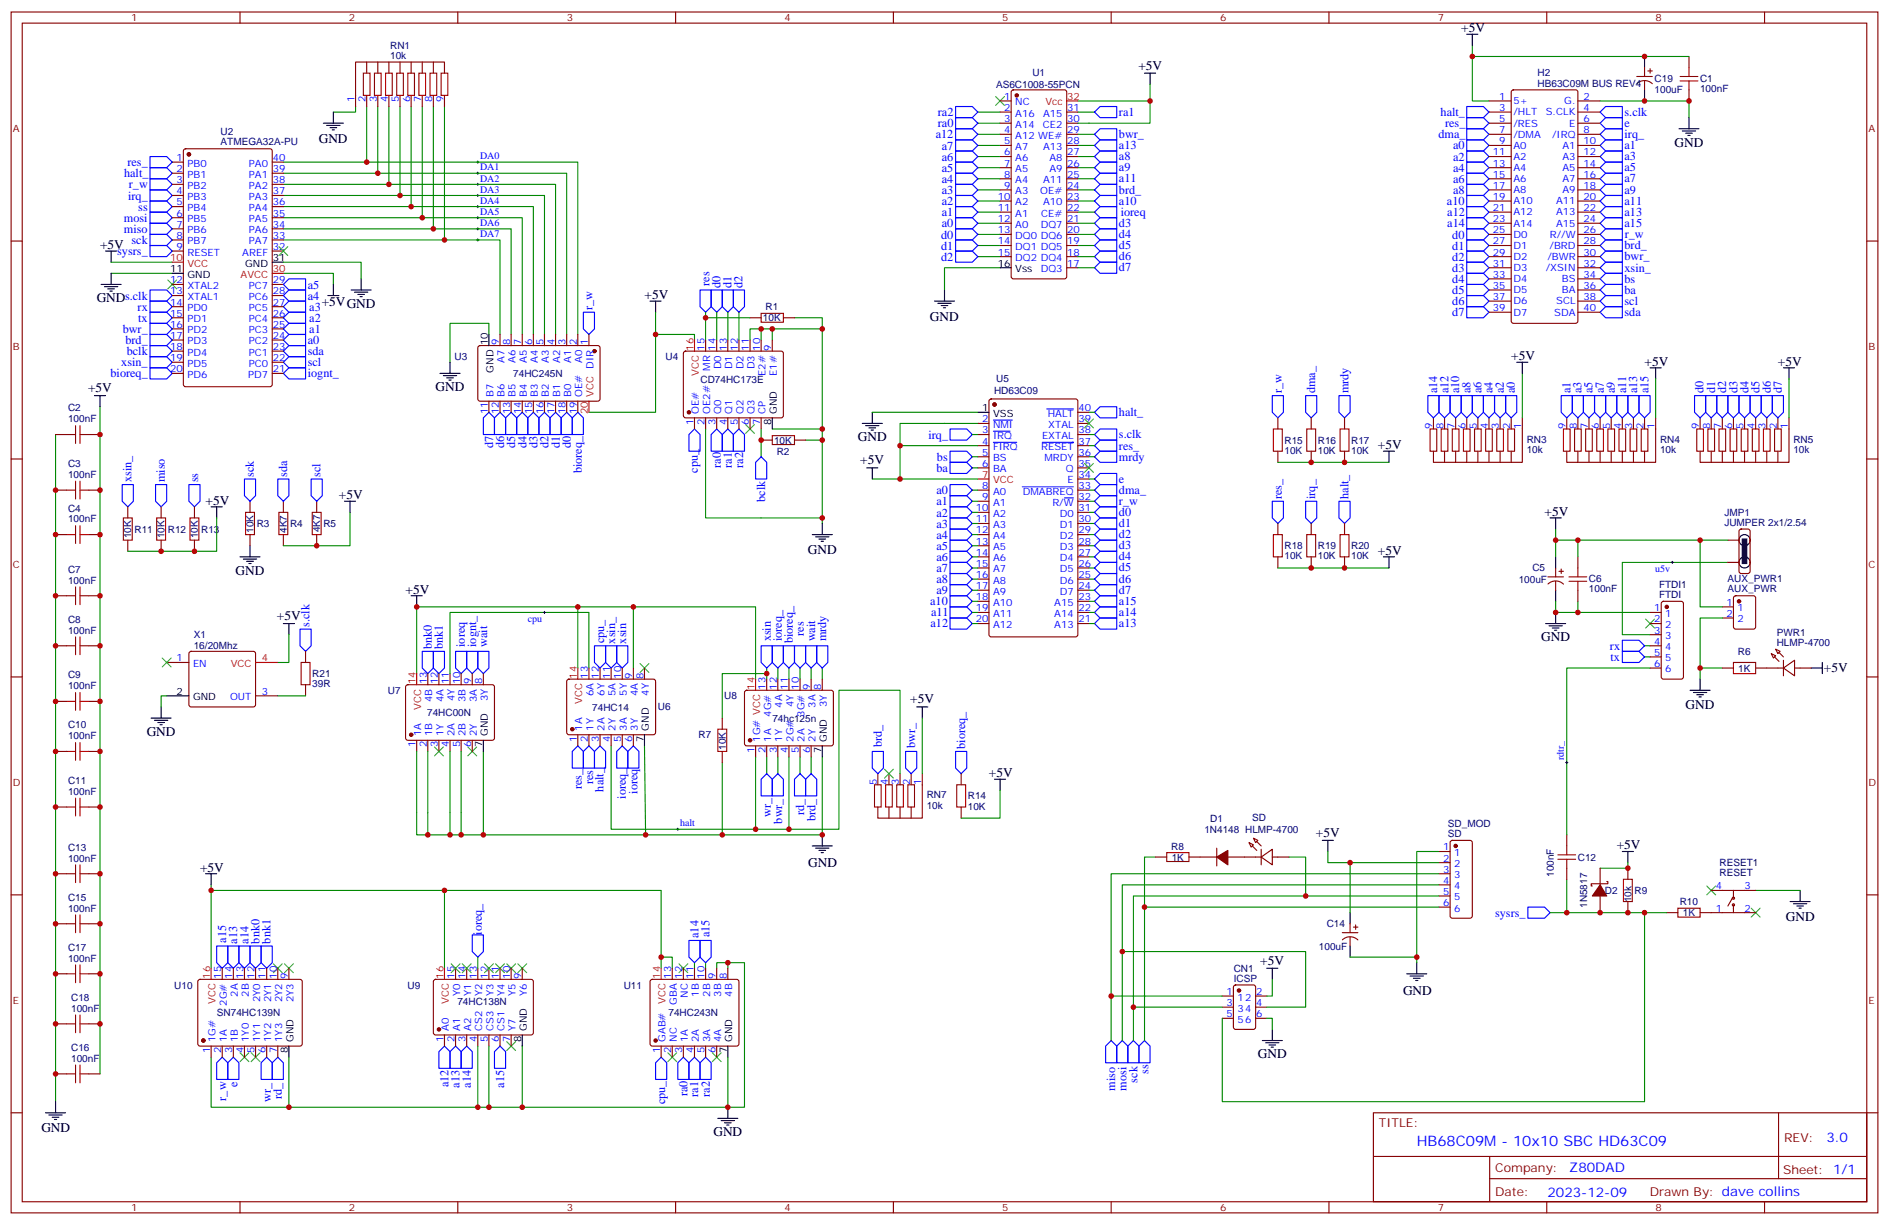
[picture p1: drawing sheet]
<svg xmlns="http://www.w3.org/2000/svg" width="600mm" height="389mm" viewBox="0 0 600 389" stroke-linecap="round" stroke-linejoin="round" font-family="sans-serif">
<defs><g id="words">
<text font-size="4.6" fill="#00f" x="449.8" y="363.6">HB68C09M - 10x10 SBC HD63C09</text>
<g font-size="4.2">
<text x="463.9" y="10.2">+5V</text>
<text x="361.4" y="22.1">+5V</text>
<text x="101.2" y="45.3">GND</text>
<text x="531.6" y="46.5">GND</text>
<text x="31.7" y="79">+5V</text>
<text x="30.7" y="95.9">GNDs.clk</text>
<text x="204.6" y="94.8">+5V</text>
<text x="102.1" y="97">+5VGND</text>
<text x="295.3" y="101.7">GND</text>
<text x="479.8" y="114.2">+5V</text>
<text x="522.1" y="116">+5V</text>
<text x="564.4" y="116">+5V</text>
<text x="28" y="124.4">+5V</text>
<text x="138.3" y="124.1">GND</text>
<text x="272.3" y="140">GND</text>
<text x="437.4" y="142.5">+5V</text>
<text x="273.1" y="147.3">+5V</text>
<text x="65.3" y="160.1">+5V</text>
<text x="107.6" y="158.3">+5V</text>
<text x="490.4" y="163.6">+5V</text>
<text x="256.5" y="175.7">GND</text>
<text x="437.4" y="176">+5V</text>
<text x="74.8" y="182.3">GND</text>
<text x="128.8" y="188.3">+5V</text>
<text x="87.9" y="196.7">+5V</text>
<text x="489.3" y="203.5">GND</text>
<text x="579.1" y="213.4">+5V</text>
<text x="289" y="223.1">+5V</text>
<text x="535.2" y="225">GND</text>
<text x="46.6" y="233.5">GND</text>
<text x="314" y="246.5">+5V</text>
<text x="417.8" y="265.5">+5V</text>
<text x="513.3" y="269.5">+5V</text>
<text x="256.6" y="275.2">GND</text>
<text x="63.5" y="276.5">+5V</text>
<text x="567" y="292.1">GND</text>
<text x="400.1" y="306.1">+5V</text>
<text x="445.4" y="315.7">GND</text>
<text x="399.3" y="335.8">GND</text>
<text x="13.1" y="359.3">GND</text>
<text x="226.5" y="360.5">GND</text>
</g>
<g font-size="4.2" fill="#00f">
<text x="579.8" y="362.3">3.0</text>
<text x="498.2" y="371.9">Z80DAD</text>
<text x="491.3" y="379.7">2023-12-09</text>
</g>
<g font-size="3.9" fill="#00f">
<text x="297.8" y="36.9">ra2</text>
<text x="297.8" y="40.4">ra0</text>
<text x="355.2" y="36.8">ra1</text>
<text x="457.4" y="36.8">halt_</text>
<text x="458.8" y="40.3">res_</text>
<text x="515.8" y="36.8">s.clk</text>
<text x="515.8" y="40.3">e</text>
<text x="297.1" y="43.9">a12</text>
<text x="299" y="47.5">a7</text>
<text x="355.2" y="43.8">bwr_</text>
<text x="355.2" y="47.3">a13</text>
<text x="456.7" y="43.9">dma_</text>
<text x="461.3" y="47.4">a0</text>
<text x="515.8" y="43.8">irq_</text>
<text x="515.8" y="47.3">a1</text>
<text x="40.5" y="52.8">res_</text>
<text x="299" y="51">a6</text>
<text x="355.2" y="50.8">a8</text>
<text x="461.3" y="51">a2</text>
<text x="515.8" y="50.8">a3</text>
<text x="39.4" y="56.3">halt_</text>
<text x="40.9" y="59.8">r_w</text>
<text x="299" y="54.5">a5</text>
<text x="299" y="58">a4</text>
<text x="355.2" y="57.8">a11</text>
<text x="355.2" y="54.3">a9</text>
<text x="461.3" y="58">a6</text>
<text x="461.3" y="54.5">a4</text>
<text x="515.8" y="57.9">a7</text>
<text x="515.8" y="54.4">a5</text>
<text x="40.7" y="63.3">irq_</text>
<text x="299" y="61.6">a3</text>
<text x="299" y="65.1">a2</text>
<text x="355.2" y="61.5">brd_</text>
<text x="355.2" y="64.9">a10</text>
<text x="459.4" y="65.1">a10</text>
<text x="461.3" y="61.6">a8</text>
<text x="515.8" y="65">a11</text>
<text x="515.8" y="61.4">a9</text>
<text x="39.4" y="70.4">mosi</text>
<text x="43.9" y="66.8">ss</text>
<text x="299" y="68.6">a1</text>
<text x="355.2" y="71.9">d3</text>
<text x="355.8" y="68.6">ioreq</text>
<text x="459.5" y="68.6">a12</text>
<text x="515.8" y="68.5">a13</text>
<text x="39.4" y="73.9">miso</text>
<text x="41.8" y="77.4">sck</text>
<text x="298.8" y="75.7">d0</text>
<text x="299" y="72.1">a0</text>
<text x="355.2" y="75.5">d4</text>
<text x="459.5" y="72.1">a14</text>
<text x="461.1" y="75.7">d0</text>
<text x="515.8" y="72.1">a15</text>
<text x="515.8" y="75.5">r_w</text>
<text x="37.2" y="80.9">sysrs_</text>
<text x="298.8" y="82.7">d2</text>
<text x="298.8" y="79.2">d1</text>
<text x="355.2" y="82.5">d6</text>
<text x="355.2" y="79">d5</text>
<text x="461.1" y="82.7">d2</text>
<text x="461.1" y="79.2">d1</text>
<text x="515.8" y="79.1">brd_</text>
<text x="515.8" y="82.6">bwr_</text>
<text x="355.2" y="86.1">d7</text>
<text x="461.1" y="89.8">d4</text>
<text x="461.1" y="86.3">d3</text>
<text x="515.8" y="89.7">bs</text>
<text x="515.8" y="86.1">xsin_</text>
<text x="97.7" y="95">a4</text>
<text x="97.7" y="91.6">a5</text>
<text x="225.3" y="90.7" transform="rotate(-90 225.3 90.7)">res</text>
<text x="228.7" y="91.3" transform="rotate(-90 228.7 91.3)">d0</text>
<text x="232.2" y="91.3" transform="rotate(-90 232.2 91.3)">d1</text>
<text x="235.8" y="91.3" transform="rotate(-90 235.8 91.3)">d2</text>
<text x="461.1" y="93.3">d5</text>
<text x="515.8" y="93.2">ba</text>
<text x="43.7" y="98.6">rx</text>
<text x="98.2" y="98.7">a3</text>
<text x="188.1" y="98.3" transform="rotate(-90 188.1 98.3)">r_w</text>
<text x="461.1" y="100.4">d7</text>
<text x="461.1" y="96.8">d6</text>
<text x="515.8" y="96.8">scl</text>
<text x="515.8" y="100.3">sda</text>
<text x="39" y="105.6">bwr_</text>
<text x="43.9" y="102.1">tx</text>
<text x="98.2" y="102.2">a2</text>
<text x="98.2" y="105.7">a1</text>
<text x="39.8" y="109.1">brd_</text>
<text x="40.2" y="112.7">bclk</text>
<text x="97.7" y="109.1">a0</text>
<text x="97.7" y="112.6">sda</text>
<text x="35.1" y="119.7">bioreq_</text>
<text x="38.5" y="116.2">xsin_</text>
<text x="97.7" y="116.2">scl</text>
<text x="97.7" y="119.7">iognt_</text>
<text x="407" y="124.8" transform="rotate(-90 407 124.8)">r_w</text>
<text x="417.6" y="124.8" transform="rotate(-90 417.6 124.8)">dma_</text>
<text x="428.1" y="124.8" transform="rotate(-90 428.1 124.8)">mrdy</text>
<text x="456.3" y="124.8" transform="rotate(-90 456.3 124.8)">a14</text>
<text x="459.8" y="124.8" transform="rotate(-90 459.8 124.8)">a12</text>
<text x="463.3" y="124.8" transform="rotate(-90 463.3 124.8)">a10</text>
<text x="466.8" y="124.8" transform="rotate(-90 466.8 124.8)">a8</text>
<text x="470.3" y="124.8" transform="rotate(-90 470.3 124.8)">a6</text>
<text x="473.9" y="124.8" transform="rotate(-90 473.9 124.8)">a4</text>
<text x="477.4" y="124.8" transform="rotate(-90 477.4 124.8)">a2</text>
<text x="481" y="124.8" transform="rotate(-90 481 124.8)">a0</text>
<text x="498.6" y="124.8" transform="rotate(-90 498.6 124.8)">a1</text>
<text x="502.1" y="124.8" transform="rotate(-90 502.1 124.8)">a3</text>
<text x="505.6" y="124.8" transform="rotate(-90 505.6 124.8)">a5</text>
<text x="509.2" y="124.8" transform="rotate(-90 509.2 124.8)">a7</text>
<text x="512.7" y="124.8" transform="rotate(-90 512.7 124.8)">a9</text>
<text x="516.3" y="124.8" transform="rotate(-90 516.3 124.8)">a11</text>
<text x="519.8" y="124.8" transform="rotate(-90 519.8 124.8)">a13</text>
<text x="523.3" y="124.8" transform="rotate(-90 523.3 124.8)">a15</text>
<text x="540.8" y="124.8" transform="rotate(-90 540.8 124.8)">d0</text>
<text x="544.5" y="124.8" transform="rotate(-90 544.5 124.8)">d1</text>
<text x="548.1" y="124.8" transform="rotate(-90 548.1 124.8)">d2</text>
<text x="551.6" y="124.8" transform="rotate(-90 551.6 124.8)">d3</text>
<text x="555.1" y="124.8" transform="rotate(-90 555.1 124.8)">d4</text>
<text x="558.7" y="124.8" transform="rotate(-90 558.7 124.8)">d5</text>
<text x="562.2" y="124.8" transform="rotate(-90 562.2 124.8)">d6</text>
<text x="565.7" y="124.8" transform="rotate(-90 565.7 124.8)">d7</text>
<text x="355.2" y="132.1">halt_</text>
<text x="156.5" y="142.3" transform="rotate(-90 156.5 142.3)">d7</text>
<text x="160.1" y="142.3" transform="rotate(-90 160.1 142.3)">d6</text>
<text x="163.6" y="142.3" transform="rotate(-90 163.6 142.3)">d5</text>
<text x="167.1" y="142.3" transform="rotate(-90 167.1 142.3)">d4</text>
<text x="170.6" y="142.3" transform="rotate(-90 170.6 142.3)">d3</text>
<text x="174.2" y="142.3" transform="rotate(-90 174.2 142.3)">d2</text>
<text x="177.7" y="142.3" transform="rotate(-90 177.7 142.3)">d1</text>
<text x="181.2" y="142.3" transform="rotate(-90 181.2 142.3)">d0</text>
<text x="294.8" y="139.2">irq_</text>
<text x="355.2" y="139.1">s.clk</text>
<text x="355.2" y="142.7">res_</text>
<text x="228.9" y="148.5" transform="rotate(-90 228.9 148.5)">ra0</text>
<text x="232.4" y="148.5" transform="rotate(-90 232.4 148.5)">ra1</text>
<text x="235.9" y="148.5" transform="rotate(-90 235.9 148.5)">ra2</text>
<text x="297.3" y="149.7">ba</text>
<text x="297.5" y="146.2">bs</text>
<text x="355.2" y="146.2">mrdy</text>
<text x="41.8" y="153" transform="rotate(-90 41.8 153)">xsin_</text>
<text x="52.4" y="153" transform="rotate(-90 52.4 153)">miso</text>
<text x="63" y="153" transform="rotate(-90 63 153)">ss</text>
<text x="80.6" y="151.3" transform="rotate(-90 80.6 151.3)">sck</text>
<text x="91.2" y="151.3" transform="rotate(-90 91.2 151.3)">sda</text>
<text x="101.8" y="151.3" transform="rotate(-90 101.8 151.3)">scl</text>
<text x="184.7" y="150.2" transform="rotate(-90 184.7 150.2)">bioreq_</text>
<text x="221.6" y="150" transform="rotate(-90 221.6 150)">cpu_</text>
<text x="355.2" y="153.2">e</text>
<text x="242.9" y="159.2" transform="rotate(-90 242.9 159.2)">bclk</text>
<text x="297.3" y="156.8">a0</text>
<text x="297.3" y="160.3">a1</text>
<text x="355.2" y="156.8">dma_</text>
<text x="355.2" y="160.2">r_w</text>
<text x="407" y="158.3" transform="rotate(-90 407 158.3)">res_</text>
<text x="417.6" y="158.3" transform="rotate(-90 417.6 158.3)">irq_</text>
<text x="428.1" y="158.3" transform="rotate(-90 428.1 158.3)">halt_</text>
<text x="297.3" y="163.9">a2</text>
<text x="297.3" y="167.4">a3</text>
<text x="355.2" y="163.7">d0</text>
<text x="355.2" y="167.2">d1</text>
<text x="297.3" y="170.9">a4</text>
<text x="355.2" y="170.7">d2</text>
<text x="297.3" y="174.5">a5</text>
<text x="297.3" y="178">a6</text>
<text x="355.2" y="174.3">d3</text>
<text x="355.2" y="177.8">d4</text>
<text x="297.3" y="181.5">a7</text>
<text x="297.3" y="185">a8</text>
<text x="355.2" y="181.3">d5</text>
<text x="355.2" y="184.8">d6</text>
<text x="297.3" y="188.6">a9</text>
<text x="355.2" y="188.4">d7</text>
<text x="295.3" y="192.1">a10</text>
<text x="295.6" y="195.5">a11</text>
<text x="355.2" y="192">a15</text>
<text x="355.2" y="195.5">a14</text>
<text x="98.2" y="198.9" transform="rotate(-90 98.2 198.9)">s.clk</text>
<text x="244.7" y="203.5" transform="rotate(-90 244.7 203.5)">xsin</text>
<text x="248.2" y="203.5" transform="rotate(-90 248.2 203.5)">ioreq_</text>
<text x="255.2" y="201.8" transform="rotate(-90 255.2 201.8)">res</text>
<text x="258.8" y="203.5" transform="rotate(-90 258.8 203.5)">wait</text>
<text x="262.3" y="203.5" transform="rotate(-90 262.3 203.5)">mrdy</text>
<text x="295.4" y="199">a12</text>
<text x="355.2" y="199.1">a13</text>
<text x="137.1" y="205.9" transform="rotate(-90 137.1 205.9)">bnk0</text>
<text x="140.6" y="205.9" transform="rotate(-90 140.6 205.9)">bnk1</text>
<text x="147.6" y="205.2" transform="rotate(-90 147.6 205.2)">ioreq</text>
<text x="151.2" y="205.3" transform="rotate(-90 151.2 205.3)">iognt_</text>
<text x="154.7" y="205.3" transform="rotate(-90 154.7 205.3)">wait</text>
<text x="191.8" y="204.1" transform="rotate(-90 191.8 204.1)">cpu_</text>
<text x="195.3" y="204.2" transform="rotate(-90 195.3 204.2)">xsin_</text>
<text x="198.8" y="204.2" transform="rotate(-90 198.8 204.2)">xsin</text>
<text x="251.7" y="204.1" transform="rotate(-90 251.7 204.1)">bioreq_</text>
<text x="511.1" y="206.2">rx</text>
<text x="511.3" y="209.7">tx</text>
<text x="280" y="237.1" transform="rotate(-90 280 237.1)">brd_</text>
<text x="290.5" y="237.4" transform="rotate(-90 290.5 237.4)">bwr_</text>
<text x="306.4" y="237.6" transform="rotate(-90 306.4 237.6)">bioreq_</text>
<text x="184.8" y="250.4" transform="rotate(-90 184.8 250.4)">res_</text>
<text x="188.3" y="248.8" transform="rotate(-90 188.3 248.8)">res</text>
<text x="191.6" y="251.1" transform="rotate(-90 191.6 251.1)">halt_</text>
<text x="202.4" y="251.8" transform="rotate(-90 202.4 251.8)">ioreq</text>
<text x="198.7" y="253.4" transform="rotate(-90 198.7 253.4)">ioreq_</text>
<text x="244.7" y="259.3" transform="rotate(-90 244.7 259.3)">wr_</text>
<text x="248.3" y="261.3" transform="rotate(-90 248.3 261.3)">bwr_</text>
<text x="255.3" y="258.6" transform="rotate(-90 255.3 258.6)">rd_</text>
<text x="258.9" y="260.5" transform="rotate(-90 258.9 260.5)">brd_</text>
<text x="474.7" y="290.8">sysrs_</text>
<text x="71.8" y="299.1" transform="rotate(-90 71.8 299.1)">a15</text>
<text x="75.3" y="299.4" transform="rotate(-90 75.3 299.4)">a13</text>
<text x="78.9" y="299.4" transform="rotate(-90 78.9 299.4)">a14</text>
<text x="82.4" y="299.4" transform="rotate(-90 82.4 299.4)">bnk0</text>
<text x="85.9" y="299.4" transform="rotate(-90 85.9 299.4)">bnk1</text>
<text x="153" y="296.6" transform="rotate(-90 153 296.6)">ioreq_</text>
<text x="221.7" y="297.6" transform="rotate(-90 221.7 297.6)">a14</text>
<text x="225.3" y="297.4" transform="rotate(-90 225.3 297.4)">a15</text>
<text x="364.7" y="340.7" transform="rotate(-90 364.7 340.7)">ss</text>
<text x="75.4" y="344.9" transform="rotate(-90 75.4 344.9)">e</text>
<text x="142.4" y="345" transform="rotate(-90 142.4 345)">a12</text>
<text x="145.9" y="345.1" transform="rotate(-90 145.9 345.1)">a13</text>
<text x="149.4" y="345.1" transform="rotate(-90 149.4 345.1)">a14</text>
<text x="160" y="345.1" transform="rotate(-90 160 345.1)">a15</text>
<text x="218.3" y="347.8" transform="rotate(-90 218.3 347.8)">ra0</text>
<text x="354.1" y="346.1" transform="rotate(-90 354.1 346.1)">miso</text>
<text x="357.6" y="346.1" transform="rotate(-90 357.6 346.1)">mosi</text>
<text x="361.1" y="343.5" transform="rotate(-90 361.1 343.5)">sck</text>
<text x="71.9" y="349.2" transform="rotate(-90 71.9 349.2)">r_w</text>
<text x="86" y="349.7" transform="rotate(-90 86 349.7)">wr_</text>
<text x="89.5" y="348.8" transform="rotate(-90 89.5 348.8)">rd_</text>
<text x="211.2" y="350.4" transform="rotate(-90 211.2 350.4)">cpu_</text>
<text x="221.7" y="348" transform="rotate(-90 221.7 348)">ra1</text>
<text x="225.3" y="348" transform="rotate(-90 225.3 348)">ra2</text>
</g>
<g font-size="3.9" fill="#800">
<text x="437.8" y="357.6">TITLE:</text>
<text x="566.4" y="362.3">REV:</text>
<text x="474.7" y="371.8">Company:</text>
<text x="566.1" y="372.5">Sheet: 1/1</text>
<text x="474.7" y="379.5">Date:</text>
<text x="523.7" y="379.6">Drawn By: dave collins</text>
</g>
<g font-size="3.2" fill="#800">
<text x="41.6" y="6.8">1</text>
<text x="110.8" y="6.8">2</text>
<text x="179.9" y="6.8">3</text>
<text x="249.1" y="6.8">4</text>
<text x="318.2" y="6.8">5</text>
<text x="387.3" y="6.8">6</text>
<text x="456.5" y="6.8">7</text>
<text x="525.6" y="6.8">8</text>
<text x="4.1" y="41.9">A</text>
<text x="593.2" y="41.9">A</text>
<text x="4.1" y="111.1">B</text>
<text x="593.2" y="111.1">B</text>
<text x="4.1" y="180.2">C</text>
<text x="593.2" y="180.2">C</text>
<text x="4.1" y="249.3">D</text>
<text x="593.2" y="249.3">D</text>
<text x="4.1" y="318.5">E</text>
<text x="593.2" y="318.5">E</text>
<text x="41.6" y="384.3">1</text>
<text x="110.8" y="384.3">2</text>
<text x="179.9" y="384.3">3</text>
<text x="249.1" y="384.3">4</text>
<text x="318.2" y="384.3">5</text>
<text x="387.3" y="384.3">6</text>
<text x="456.5" y="384.3">7</text>
<text x="525.6" y="384.3">8</text>
</g>
<g font-size="3.2" fill="#000080">
<text x="123.9" y="15.5">RN1</text>
<text x="123.9" y="18.6">10k</text>
<text x="316.2" y="27.8">AS6C1008-55PCN</text>
<text x="327.8" y="24.3">U1</text>
<text x="488.2" y="27.4">HB63C09M BUS REV4</text>
<text x="488.2" y="24.3">H2</text>
<text x="525.3" y="29.4">100uF</text>
<text x="525.3" y="26">C19</text>
<text x="539.8" y="29.2">100nF</text>
<text x="539.8" y="26">C1</text>
<text x="70.1" y="46.1">ATMEGA32A-PU</text>
<text x="70.1" y="42.9">U2</text>
<text x="242.2" y="102">10K</text>
<text x="243.1" y="98.4">R1</text>
<text x="144.3" y="114.3">U3</text>
<text x="163" y="119.6">74HC245N</text>
<text x="211.3" y="114.3">U4</text>
<text x="222.4" y="121.4">CD74HC173E</text>
<text x="315.6" y="124.9">HD63C09</text>
<text x="316.3" y="121.3">U5</text>
<text x="21.6" y="130.5">C2</text>
<text x="21.6" y="134">100nF</text>
<text x="245.7" y="140.8">10K</text>
<text x="407.8" y="144">10K</text>
<text x="407.8" y="140.8">R15</text>
<text x="418.4" y="144">10K</text>
<text x="418.4" y="140.8">R16</text>
<text x="429" y="144">10K</text>
<text x="429" y="140.8">R17</text>
<text x="484.7" y="143.8">10k</text>
<text x="484.7" y="140.4">RN3</text>
<text x="527" y="143.8">10k</text>
<text x="527" y="140.4">RN4</text>
<text x="569.4" y="143.8">10k</text>
<text x="569.4" y="140.4">RN5</text>
<text x="21.6" y="148.2">C3</text>
<text x="246.6" y="144.3">R2</text>
<text x="21.6" y="151.6">100nF</text>
<text x="21.6" y="165.7">100nF</text>
<text x="21.6" y="162.3">C4</text>
<text x="81.5" y="167.2">R3</text>
<text x="92.1" y="167.2">R4</text>
<text x="102.7" y="167.2">R5</text>
<text x="547.5" y="166.8">JUMPER 2x1/2.54</text>
<text x="547.5" y="163.6">JMP1</text>
<text x="41.7" y="170.8" transform="rotate(-90 41.7 170.8)">10K</text>
<text x="42.7" y="169">R11</text>
<text x="52.3" y="170.8" transform="rotate(-90 52.3 170.8)">10K</text>
<text x="53.3" y="169">R12</text>
<text x="62.8" y="170.8" transform="rotate(-90 62.8 170.8)">10K</text>
<text x="63.9" y="169">R13</text>
<text x="80.5" y="169" transform="rotate(-90 80.5 169)">10K</text>
<text x="91.1" y="169" transform="rotate(-90 91.1 169)">4K7</text>
<text x="101.6" y="168.9" transform="rotate(-90 101.6 168.9)">4K7</text>
<text x="407.8" y="177.5">10K</text>
<text x="407.8" y="174.3">R18</text>
<text x="418.4" y="177.5">10K</text>
<text x="418.4" y="174.3">R19</text>
<text x="429" y="177.5">10K</text>
<text x="429" y="174.3">R20</text>
<text x="21.6" y="185.1">100nF</text>
<text x="21.6" y="181.7">C7</text>
<text x="482.2" y="184.8">100uF</text>
<text x="486.5" y="181.3">C5</text>
<text x="504.5" y="184.8">C6</text>
<text x="548.5" y="184.7">AUX_PWR1</text>
<text x="504.5" y="188">100nF</text>
<text x="526.7" y="189.6">FTDI</text>
<text x="526.7" y="186.5">FTDI1</text>
<text x="548.5" y="188">AUX_PWR</text>
<text x="21.6" y="197.6">C8</text>
<text x="21.6" y="201">100nF</text>
<text x="61.5" y="202.4">X1</text>
<text x="564.1" y="201.7">PWR1</text>
<text x="61.5" y="205.9">16/20Mhz</text>
<text x="551.8" y="207.8">R6</text>
<text x="564.1" y="204.9">HLMP-4700</text>
<text x="21.6" y="215.2">C9</text>
<text x="99.1" y="214.9">R21</text>
<text x="551.8" y="213.1">1K</text>
<text x="21.6" y="218.7">100nF</text>
<text x="99.1" y="218">39R</text>
<text x="123.1" y="220.1">U7</text>
<text x="229.9" y="221.9">U8</text>
<text x="135.6" y="227.2">74HC00N</text>
<text x="188" y="225.5">74HC14</text>
<text x="208.8" y="225.4">U6</text>
<text x="21.6" y="231.1">C10</text>
<text x="245.2" y="229">74hc125n</text>
<text x="21.6" y="234.5">100nF</text>
<text x="221.8" y="234.3">R7</text>
<text x="230.5" y="238" transform="rotate(-90 230.5 238)">10K</text>
<text x="21.6" y="248.7">C11</text>
<text x="21.6" y="252.2">100nF</text>
<text x="294.2" y="256.7">10k</text>
<text x="294.2" y="253.3">RN7</text>
<text x="307.3" y="256.9">10K</text>
<text x="307.3" y="253.7">R14</text>
<text x="384.2" y="260.7">D1</text>
<text x="397.6" y="260.6">SD</text>
<text x="459.7" y="262.4">SD_MOD</text>
<text x="21.6" y="269.9">C13</text>
<text x="371.8" y="269.5">R8</text>
<text x="382.4" y="264.2">1N4148 HLMP-4700</text>
<text x="459.7" y="265.5">SD</text>
<text x="21.6" y="273.3">100nF</text>
<text x="372" y="273.1">1K</text>
<text x="500.9" y="273.1">C12</text>
<text x="545.9" y="274.7">RESET1</text>
<text x="493.3" y="278.2" transform="rotate(-90 493.3 278.2)">100nF</text>
<text x="545.9" y="277.9">RESET</text>
<text x="21.6" y="285.8">C15</text>
<text x="509.5" y="283.7">D2</text>
<text x="518" y="286.3" transform="rotate(-90 518 286.3)">10k</text>
<text x="518.9" y="283.6">R9</text>
<text x="533.3" y="287.2">R10</text>
<text x="21.6" y="289.2">100nF</text>
<text x="503.9" y="288.1" transform="rotate(-90 503.9 288.1)">1N5817</text>
<text x="534.3" y="290.7">1K</text>
<text x="421.2" y="294.2">C14</text>
<text x="21.6" y="305.1">100nF</text>
<text x="21.6" y="301.6">C17</text>
<text x="418.7" y="301.3">100uF</text>
<text x="391.7" y="311.4">ICSP</text>
<text x="391.7" y="308.3">CN1</text>
<text x="22.6" y="317.5">C18</text>
<text x="55.3" y="313.6">U10</text>
<text x="129.4" y="313.6">U9</text>
<text x="198" y="313.6">U11</text>
<text x="22.6" y="321">100nF</text>
<text x="68.9" y="322.4">SN74HC139N</text>
<text x="145.2" y="318.9">74HC138N</text>
<text x="212.2" y="322.4">74HC243N</text>
<text x="22.6" y="333.4">C16</text>
<text x="22.6" y="336.8">100nF</text>
</g>
<g font-size="3.2" fill="#00f">
<text x="112.5" y="32.3" transform="rotate(-90 112.5 32.3)">1</text>
<text x="116.1" y="32.3" transform="rotate(-90 116.1 32.3)">2</text>
<text x="119.6" y="32.3" transform="rotate(-90 119.6 32.3)">3</text>
<text x="123.1" y="32.3" transform="rotate(-90 123.1 32.3)">4</text>
<text x="126.6" y="32.3" transform="rotate(-90 126.6 32.3)">5</text>
<text x="130.2" y="32.3" transform="rotate(-90 130.2 32.3)">6</text>
<text x="133.7" y="32.3" transform="rotate(-90 133.7 32.3)">7</text>
<text x="137.2" y="32.3" transform="rotate(-90 137.2 32.3)">8</text>
<text x="140.8" y="32.3" transform="rotate(-90 140.8 32.3)">9</text>
<text x="318.8" y="31.7">1</text>
<text x="318.8" y="35.2">2</text>
<text x="322.3" y="33.4">NC</text>
<text x="338.8" y="35.2">31</text>
<text x="476" y="31.7">1</text>
<text x="476" y="35.2">3</text>
<text x="480.5" y="33.1">5+</text>
<text x="496.6" y="33.1">G.</text>
<text x="502.7" y="31.7">2</text>
<text x="502.7" y="35.2">4</text>
<text x="318.8" y="38.7">3</text>
<text x="322.3" y="37">A16</text>
<text x="322.3" y="40.5">A14</text>
<text x="331.1" y="40.5">CE2</text>
<text x="331.2" y="37">A15</text>
<text x="338.8" y="38.7">30</text>
<text x="476" y="38.7">5</text>
<text x="480.5" y="36.6">/HLT</text>
<text x="480.5" y="40.1">/RES</text>
<text x="490.7" y="36.6">S.CLK</text>
<text x="498.2" y="40.1">E</text>
<text x="502.7" y="38.7">6</text>
<text x="318.8" y="42.3">4</text>
<text x="318.8" y="45.8">5</text>
<text x="322.3" y="44">A12 WE#</text>
<text x="322.3" y="47.6">A7</text>
<text x="331.2" y="47.6">A13</text>
<text x="338.8" y="45.8">28</text>
<text x="338.8" y="42.3">29</text>
<text x="476" y="42.3">7</text>
<text x="476" y="45.8">9</text>
<text x="480.5" y="43.7">/DMA</text>
<text x="480.5" y="47.2">A0</text>
<text x="492.8" y="43.7">/IRQ</text>
<text x="496.1" y="47.2">A1</text>
<text x="502.7" y="42.3">8</text>
<text x="502.7" y="45.8">10</text>
<text x="56" y="51.1">1</text>
<text x="59.5" y="52.8">PB0</text>
<text x="79" y="52.8">PA0</text>
<text x="86.6" y="51.1">40</text>
<text x="152.4" y="50.6">DA0</text>
<text x="318.8" y="49.3">6</text>
<text x="318.8" y="52.8">7</text>
<text x="322.3" y="51.1">A6</text>
<text x="333.2" y="51.1">A8</text>
<text x="338.8" y="52.8">26</text>
<text x="338.8" y="49.3">27</text>
<text x="474" y="49.3">11</text>
<text x="474" y="52.8">13</text>
<text x="480.5" y="50.7">A2</text>
<text x="496.1" y="50.7">A3</text>
<text x="502.7" y="49.3">12</text>
<text x="502.7" y="52.8">14</text>
<text x="56" y="54.6">2</text>
<text x="56" y="58.1">3</text>
<text x="59.5" y="56.4">PB1</text>
<text x="59.5" y="59.9">PB2</text>
<text x="79" y="59.9">PA2</text>
<text x="79" y="56.4">PA1</text>
<text x="86.6" y="58.1">38</text>
<text x="86.6" y="54.6">39</text>
<text x="152.4" y="57.6">DA2</text>
<text x="152.4" y="54.1">DA1</text>
<text x="318.8" y="56.4">8</text>
<text x="318.8" y="59.9">9</text>
<text x="322.3" y="54.6">A5</text>
<text x="322.3" y="58.1">A4</text>
<text x="331.2" y="58.1">A11</text>
<text x="333.2" y="54.6">A9</text>
<text x="338.8" y="59.9">24</text>
<text x="338.8" y="56.4">25</text>
<text x="474" y="56.4">15</text>
<text x="474" y="59.9">17</text>
<text x="480.5" y="54.3">A4</text>
<text x="480.5" y="57.8">A6</text>
<text x="496.1" y="54.3">A5</text>
<text x="496.1" y="57.8">A7</text>
<text x="502.7" y="56.4">16</text>
<text x="502.7" y="59.9">18</text>
<text x="56" y="61.7">4</text>
<text x="56" y="65.2">5</text>
<text x="59.5" y="63.4">PB3</text>
<text x="79" y="63.4">PA3</text>
<text x="86.6" y="65.2">36</text>
<text x="86.6" y="61.7">37</text>
<text x="152.4" y="64.7">DA4</text>
<text x="152.4" y="61.1">DA3</text>
<text x="316.8" y="63.4">10</text>
<text x="322.3" y="61.7">A3</text>
<text x="322.3" y="65.2">A2</text>
<text x="330.3" y="61.7">OE#</text>
<text x="331.2" y="65.2">A10</text>
<text x="338.8" y="63.4">23</text>
<text x="474" y="63.4">19</text>
<text x="480.5" y="61.3">A8</text>
<text x="480.5" y="64.8">A10</text>
<text x="494" y="64.8">A11</text>
<text x="496.1" y="61.3">A9</text>
<text x="502.7" y="63.4">20</text>
<text x="56" y="68.7">6</text>
<text x="59.5" y="67">PB4</text>
<text x="59.5" y="70.5">PB5</text>
<text x="79" y="70.5">PA5</text>
<text x="79" y="67">PA4</text>
<text x="86.6" y="68.7">35</text>
<text x="152.4" y="71.7">DA6</text>
<text x="152.4" y="68.2">DA5</text>
<text x="316.8" y="67">11</text>
<text x="316.8" y="70.5">12</text>
<text x="322.3" y="68.7">A1</text>
<text x="330.5" y="68.7">CE#</text>
<text x="338.8" y="70.5">21</text>
<text x="338.8" y="67">22</text>
<text x="474" y="67">21</text>
<text x="474" y="70.5">23</text>
<text x="480.5" y="68.4">A12</text>
<text x="480.5" y="71.9">A14</text>
<text x="494" y="68.4">A13</text>
<text x="494" y="71.9">A15</text>
<text x="502.7" y="67">22</text>
<text x="502.7" y="70.5">24</text>
<text x="56" y="72.2">7</text>
<text x="56" y="75.8">8</text>
<text x="59.5" y="74">PB6</text>
<text x="59.5" y="77.5">PB7</text>
<text x="79" y="77.5">PA7</text>
<text x="79" y="74">PA6</text>
<text x="86.6" y="75.8">33</text>
<text x="86.6" y="72.2">34</text>
<text x="152.4" y="75.2">DA7</text>
<text x="316.8" y="74">13</text>
<text x="316.8" y="77.5">14</text>
<text x="322.3" y="72.2">A0</text>
<text x="322.3" y="75.8">DQ0 DQ6</text>
<text x="330.4" y="72.2">DQ7</text>
<text x="338.8" y="77.5">19</text>
<text x="338.8" y="74">20</text>
<text x="474" y="74">25</text>
<text x="474" y="77.5">27</text>
<text x="480.5" y="75.4">D0</text>
<text x="492" y="75.4">R//W</text>
<text x="502.7" y="74">26</text>
<text x="502.7" y="77.5">28</text>
<text x="56" y="79.3">9</text>
<text x="59.5" y="81.1">RESET</text>
<text x="76.9" y="81.1">AREF</text>
<text x="86.6" y="79.3">32</text>
<text x="316.8" y="81.1">15</text>
<text x="322.3" y="79.3">DQ1 DQ5</text>
<text x="322.3" y="82.8">DQ2 DQ4</text>
<text x="338.8" y="81.1">18</text>
<text x="474" y="81.1">29</text>
<text x="480.5" y="79">D1</text>
<text x="480.5" y="82.5">D2</text>
<text x="491.3" y="82.5">/BWR</text>
<text x="492" y="79">/BRD</text>
<text x="502.7" y="81.1">30</text>
<text x="54" y="89.9">12</text>
<text x="86.6" y="89.9">29</text>
<text x="330.4" y="86.4">DQ3</text>
<text x="338.8" y="84.6">17</text>
<text x="474" y="84.6">31</text>
<text x="474" y="88.1">33</text>
<text x="480.5" y="86">D3</text>
<text x="480.5" y="89.5">D4</text>
<text x="490.7" y="86">/XSIN</text>
<text x="495.9" y="89.5">BS</text>
<text x="502.7" y="84.6">32</text>
<text x="502.7" y="88.1">34</text>
<text x="54" y="93.4">13</text>
<text x="59.5" y="91.7">XTAL2</text>
<text x="59.5" y="95.2">XTAL1</text>
<text x="79" y="95.2">PC6</text>
<text x="79" y="91.7">PC7</text>
<text x="86.6" y="93.4">28</text>
<text x="474" y="91.7">35</text>
<text x="474" y="95.2">37</text>
<text x="480.5" y="93.1">D5</text>
<text x="495.9" y="93.1">BA</text>
<text x="502.7" y="91.7">36</text>
<text x="502.7" y="95.2">38</text>
<text x="54" y="96.9">14</text>
<text x="54" y="100.5">15</text>
<text x="59.5" y="98.7">PD0</text>
<text x="79" y="98.7">PC5</text>
<text x="86.6" y="100.5">26</text>
<text x="86.6" y="96.9">27</text>
<text x="474" y="98.7">39</text>
<text x="480.5" y="96.6">D6</text>
<text x="480.5" y="100.1">D7</text>
<text x="493.5" y="100.1">SDA</text>
<text x="494.1" y="96.6">SCL</text>
<text x="502.7" y="98.7">40</text>
<text x="54" y="104">16</text>
<text x="54" y="107.5">17</text>
<text x="59.5" y="102.2">PD1</text>
<text x="59.5" y="105.8">PD2</text>
<text x="79" y="105.8">PC3</text>
<text x="79" y="102.2">PC4</text>
<text x="86.6" y="107.5">24</text>
<text x="86.6" y="104">25</text>
<text x="54" y="111.1">18</text>
<text x="59.5" y="109.3">PD3</text>
<text x="59.5" y="112.8">PD4</text>
<text x="79" y="112.8">PC1</text>
<text x="79" y="109.3">PC2</text>
<text x="86.6" y="111.1">23</text>
<text x="158.4" y="109.5" transform="rotate(-90 158.4 109.5)">9</text>
<text x="161.9" y="109.5" transform="rotate(-90 161.9 109.5)">8</text>
<text x="165.5" y="109.5" transform="rotate(-90 165.5 109.5)">7</text>
<text x="169" y="109.5" transform="rotate(-90 169 109.5)">6</text>
<text x="172.5" y="109.5" transform="rotate(-90 172.5 109.5)">5</text>
<text x="176" y="109.5" transform="rotate(-90 176 109.5)">4</text>
<text x="179.6" y="109.5" transform="rotate(-90 179.6 109.5)">3</text>
<text x="183.1" y="109.5" transform="rotate(-90 183.1 109.5)">2</text>
<text x="186.6" y="109.5" transform="rotate(-90 186.6 109.5)">1</text>
<text x="223.7" y="111.2" transform="rotate(-90 223.7 111.2)">15</text>
<text x="227.2" y="111.2" transform="rotate(-90 227.2 111.2)">14</text>
<text x="230.7" y="111.2" transform="rotate(-90 230.7 111.2)">13</text>
<text x="234.2" y="111.2" transform="rotate(-90 234.2 111.2)">12</text>
<text x="237.8" y="111.2" transform="rotate(-90 237.8 111.2)">11</text>
<text x="241.3" y="111.2" transform="rotate(-90 241.3 111.2)">10</text>
<text x="244.8" y="111.2" transform="rotate(-90 244.8 111.2)">9</text>
<text x="54" y="114.6">19</text>
<text x="54" y="118.1">20</text>
<text x="59.5" y="116.3">PD5</text>
<text x="59.5" y="119.9">PD6</text>
<text x="78.8" y="119.9">PD7</text>
<text x="79" y="116.3">PC0</text>
<text x="86.6" y="118.1">21</text>
<text x="86.6" y="114.6">22</text>
<text x="160.2" y="115.1" transform="rotate(-90 160.2 115.1)">A7</text>
<text x="163.7" y="115.1" transform="rotate(-90 163.7 115.1)">A6</text>
<text x="167.2" y="115.1" transform="rotate(-90 167.2 115.1)">A5</text>
<text x="170.7" y="115.1" transform="rotate(-90 170.7 115.1)">A4</text>
<text x="174.3" y="115.1" transform="rotate(-90 174.3 115.1)">A3</text>
<text x="177.8" y="115.1" transform="rotate(-90 177.8 115.1)">A2</text>
<text x="181.3" y="115.1" transform="rotate(-90 181.3 115.1)">A1</text>
<text x="184.9" y="115.1" transform="rotate(-90 184.9 115.1)">A0</text>
<text x="188.4" y="116.9" transform="rotate(-90 188.4 116.9)">DIR</text>
<text x="225.4" y="117.6" transform="rotate(-90 225.4 117.6)">MR</text>
<text x="229" y="117.2" transform="rotate(-90 229 117.2)">D0</text>
<text x="232.5" y="117.2" transform="rotate(-90 232.5 117.2)">D1</text>
<text x="236" y="117.2" transform="rotate(-90 236 117.2)">D2</text>
<text x="239.5" y="117.2" transform="rotate(-90 239.5 117.2)">D3</text>
<text x="243.1" y="119.3" transform="rotate(-90 243.1 119.3)">E2#</text>
<text x="246.6" y="119.3" transform="rotate(-90 246.6 119.3)">E1#</text>
<text x="156.6" y="126" transform="rotate(-90 156.6 126)">B7</text>
<text x="160.2" y="126" transform="rotate(-90 160.2 126)">B6</text>
<text x="163.7" y="126" transform="rotate(-90 163.7 126)">B5</text>
<text x="167.2" y="126" transform="rotate(-90 167.2 126)">B4</text>
<text x="170.7" y="126" transform="rotate(-90 170.7 126)">B3</text>
<text x="174.3" y="126" transform="rotate(-90 174.3 126)">B2</text>
<text x="177.8" y="126" transform="rotate(-90 177.8 126)">B1</text>
<text x="181.3" y="126" transform="rotate(-90 181.3 126)">B0</text>
<text x="184.9" y="126" transform="rotate(-90 184.9 126)">OE#</text>
<text x="154.9" y="131.5" transform="rotate(-90 154.9 131.5)">11</text>
<text x="158.4" y="131.5" transform="rotate(-90 158.4 131.5)">12</text>
<text x="161.9" y="131.5" transform="rotate(-90 161.9 131.5)">13</text>
<text x="165.5" y="131.5" transform="rotate(-90 165.5 131.5)">14</text>
<text x="169" y="131.5" transform="rotate(-90 169 131.5)">15</text>
<text x="172.5" y="131.5" transform="rotate(-90 172.5 131.5)">16</text>
<text x="176" y="131.5" transform="rotate(-90 176 131.5)">17</text>
<text x="179.6" y="131.5" transform="rotate(-90 179.6 131.5)">18</text>
<text x="183.1" y="131.5" transform="rotate(-90 183.1 131.5)">19</text>
<text x="221.9" y="131.3" transform="rotate(-90 221.9 131.3)">OE#</text>
<text x="225.4" y="131.3" transform="rotate(-90 225.4 131.3)">OE2#</text>
<text x="229" y="131.3" transform="rotate(-90 229 131.3)">Q0</text>
<text x="232.5" y="131.3" transform="rotate(-90 232.5 131.3)">Q1</text>
<text x="236" y="131.3" transform="rotate(-90 236 131.3)">Q2</text>
<text x="239.5" y="131.3" transform="rotate(-90 239.5 131.3)">Q3</text>
<text x="243.1" y="131.3" transform="rotate(-90 243.1 131.3)">CP</text>
<text x="342.4" y="130.5">40</text>
<text x="220.1" y="134.8" transform="rotate(-90 220.1 134.8)">1</text>
<text x="223.7" y="134.8" transform="rotate(-90 223.7 134.8)">2</text>
<text x="227.2" y="134.8" transform="rotate(-90 227.2 134.8)">3</text>
<text x="230.7" y="134.8" transform="rotate(-90 230.7 134.8)">4</text>
<text x="234.2" y="134.8" transform="rotate(-90 234.2 134.8)">5</text>
<text x="237.8" y="134.8" transform="rotate(-90 237.8 134.8)">6</text>
<text x="241.3" y="134.8" transform="rotate(-90 241.3 134.8)">7</text>
<text x="311.8" y="134">2</text>
<text x="311.8" y="137.5">3</text>
<text x="315.3" y="135.7">NMI</text>
<text x="332.6" y="132.2">HALT</text>
<text x="332.8" y="135.7">XTAL</text>
<text x="342.4" y="137.5">38</text>
<text x="342.4" y="134">39</text>
<text x="454.7" y="136.1" transform="rotate(-90 454.7 136.1)">9</text>
<text x="458.3" y="136.1" transform="rotate(-90 458.3 136.1)">8</text>
<text x="461.8" y="136.1" transform="rotate(-90 461.8 136.1)">7</text>
<text x="465.3" y="136.1" transform="rotate(-90 465.3 136.1)">6</text>
<text x="468.8" y="136.1" transform="rotate(-90 468.8 136.1)">5</text>
<text x="472.4" y="136.1" transform="rotate(-90 472.4 136.1)">4</text>
<text x="475.9" y="136.1" transform="rotate(-90 475.9 136.1)">3</text>
<text x="479.4" y="136.1" transform="rotate(-90 479.4 136.1)">2</text>
<text x="483" y="136.1" transform="rotate(-90 483 136.1)">1</text>
<text x="497.1" y="136.1" transform="rotate(-90 497.1 136.1)">9</text>
<text x="500.6" y="136.1" transform="rotate(-90 500.6 136.1)">8</text>
<text x="504.1" y="136.1" transform="rotate(-90 504.1 136.1)">7</text>
<text x="507.6" y="136.1" transform="rotate(-90 507.6 136.1)">6</text>
<text x="511.2" y="136.1" transform="rotate(-90 511.2 136.1)">5</text>
<text x="514.7" y="136.1" transform="rotate(-90 514.7 136.1)">4</text>
<text x="518.2" y="136.1" transform="rotate(-90 518.2 136.1)">3</text>
<text x="521.8" y="136.1" transform="rotate(-90 521.8 136.1)">2</text>
<text x="525.3" y="136.1" transform="rotate(-90 525.3 136.1)">1</text>
<text x="539.4" y="136.1" transform="rotate(-90 539.4 136.1)">9</text>
<text x="542.9" y="136.1" transform="rotate(-90 542.9 136.1)">8</text>
<text x="546.5" y="136.1" transform="rotate(-90 546.5 136.1)">7</text>
<text x="550" y="136.1" transform="rotate(-90 550 136.1)">6</text>
<text x="553.5" y="136.1" transform="rotate(-90 553.5 136.1)">5</text>
<text x="557" y="136.1" transform="rotate(-90 557 136.1)">4</text>
<text x="560.6" y="136.1" transform="rotate(-90 560.6 136.1)">3</text>
<text x="564.1" y="136.1" transform="rotate(-90 564.1 136.1)">2</text>
<text x="567.6" y="136.1" transform="rotate(-90 567.6 136.1)">1</text>
<text x="311.8" y="141">4</text>
<text x="315.3" y="139.3">IRQ</text>
<text x="315.3" y="142.8">FIRQ</text>
<text x="330.5" y="142.8">RESET</text>
<text x="330.8" y="139.3">EXTAL</text>
<text x="342.4" y="141">37</text>
<text x="311.8" y="144.6">5</text>
<text x="311.8" y="148.1">6</text>
<text x="315.3" y="146.3">BS</text>
<text x="315.3" y="149.9">BA</text>
<text x="331.6" y="146.3">MRDY</text>
<text x="338.4" y="149.9">Q</text>
<text x="342.4" y="148.1">35</text>
<text x="342.4" y="144.6">36</text>
<text x="311.8" y="155.2">8</text>
<text x="338.9" y="153.4">E</text>
<text x="342.4" y="155.2">33</text>
<text x="342.4" y="151.6">34</text>
<text x="311.8" y="158.7">9</text>
<text x="315.3" y="156.9">A0</text>
<text x="315.3" y="160.4">A1</text>
<text x="324.7" y="156.9">DMABREQ</text>
<text x="334.1" y="160.4">R/W</text>
<text x="342.4" y="158.7">32</text>
<text x="309.8" y="162.2">10</text>
<text x="309.8" y="165.7">11</text>
<text x="315.3" y="164">A2</text>
<text x="315.3" y="167.5">A3</text>
<text x="336.4" y="167.5">D1</text>
<text x="336.4" y="164">D0</text>
<text x="342.4" y="165.7">30</text>
<text x="342.4" y="162.2">31</text>
<text x="309.8" y="169.3">12</text>
<text x="309.8" y="172.8">13</text>
<text x="315.3" y="171">A4</text>
<text x="336.4" y="171">D2</text>
<text x="342.4" y="172.8">28</text>
<text x="342.4" y="169.3">29</text>
<text x="309.8" y="176.3">14</text>
<text x="309.8" y="179.8">15</text>
<text x="315.3" y="174.6">A5</text>
<text x="315.3" y="178.1">A6</text>
<text x="336.4" y="178.1">D4</text>
<text x="336.4" y="174.6">D3</text>
<text x="342.4" y="179.8">26</text>
<text x="342.4" y="176.3">27</text>
<text x="309.8" y="183.4">16</text>
<text x="315.3" y="181.6">A7</text>
<text x="315.3" y="185.1">A8</text>
<text x="336.4" y="185.1">D6</text>
<text x="336.4" y="181.6">D5</text>
<text x="342.4" y="183.4">25</text>
<text x="525.5" y="181.5">u5v</text>
<text x="309.8" y="186.9">17</text>
<text x="309.8" y="190.4">18</text>
<text x="315.3" y="188.7">A9</text>
<text x="336.4" y="188.7">D7</text>
<text x="342.4" y="190.4">23</text>
<text x="342.4" y="186.9">24</text>
<text x="167.6" y="197.4">cpu</text>
<text x="309.8" y="194">19</text>
<text x="309.8" y="197.5">20</text>
<text x="315.3" y="192.2">A10</text>
<text x="315.3" y="195.7">A11</text>
<text x="334.7" y="195.7">A14</text>
<text x="334.7" y="192.2">A15</text>
<text x="342.4" y="197.5">21</text>
<text x="342.4" y="194">22</text>
<text x="525.2" y="194">1</text>
<text x="525.2" y="197.5">2</text>
<text x="528.7" y="195.7">1</text>
<text x="548.1" y="192.2">1</text>
<text x="548.1" y="195.7">2</text>
<text x="551.6" y="194">1</text>
<text x="551.6" y="197.5">2</text>
<text x="315.3" y="199.2">A12</text>
<text x="334.7" y="199.2">A13</text>
<text x="525.2" y="201">3</text>
<text x="528.7" y="199.2">2</text>
<text x="528.7" y="202.8">3</text>
<text x="56" y="209.8">1</text>
<text x="525.2" y="204.5">4</text>
<text x="525.2" y="208.1">5</text>
<text x="528.7" y="206.3">4</text>
<text x="528.7" y="209.8">5</text>
<text x="61.3" y="211.6">EN</text>
<text x="186.6" y="215.3" transform="rotate(-90 186.6 215.3)">13</text>
<text x="190.1" y="215.3" transform="rotate(-90 190.1 215.3)">12</text>
<text x="193.7" y="215.3" transform="rotate(-90 193.7 215.3)">11</text>
<text x="197.2" y="215.3" transform="rotate(-90 197.2 215.3)">10</text>
<text x="200.7" y="215.3" transform="rotate(-90 200.7 215.3)">9</text>
<text x="204.3" y="215.3" transform="rotate(-90 204.3 215.3)">8</text>
<text x="525.2" y="211.6">6</text>
<text x="528.7" y="213.4">6</text>
<text x="83.1" y="220.4">3</text>
<text x="135.5" y="217.1" transform="rotate(-90 135.5 217.1)">13</text>
<text x="139" y="217.1" transform="rotate(-90 139 217.1)">12</text>
<text x="142.5" y="217.1" transform="rotate(-90 142.5 217.1)">11</text>
<text x="146" y="217.1" transform="rotate(-90 146 217.1)">10</text>
<text x="149.6" y="217.1" transform="rotate(-90 149.6 217.1)">9</text>
<text x="153.1" y="217.1" transform="rotate(-90 153.1 217.1)">8</text>
<text x="188.4" y="221" transform="rotate(-90 188.4 221)">6A</text>
<text x="191.9" y="220.8" transform="rotate(-90 191.9 220.8)">6Y</text>
<text x="195.4" y="221" transform="rotate(-90 195.4 221)">5A</text>
<text x="199" y="220.8" transform="rotate(-90 199 220.8)">5Y</text>
<text x="202.5" y="221" transform="rotate(-90 202.5 221)">4A</text>
<text x="206" y="220.8" transform="rotate(-90 206 220.8)">4Y</text>
<text x="243.1" y="218.8" transform="rotate(-90 243.1 218.8)">13</text>
<text x="246.6" y="218.8" transform="rotate(-90 246.6 218.8)">12</text>
<text x="250.1" y="218.8" transform="rotate(-90 250.1 218.8)">11</text>
<text x="253.6" y="218.8" transform="rotate(-90 253.6 218.8)">10</text>
<text x="257.2" y="218.8" transform="rotate(-90 257.2 218.8)">9</text>
<text x="260.7" y="218.8" transform="rotate(-90 260.7 218.8)">8</text>
<text x="73.1" y="222.2">OUT</text>
<text x="137.2" y="222.7" transform="rotate(-90 137.2 222.7)">4B</text>
<text x="140.8" y="222.7" transform="rotate(-90 140.8 222.7)">4A</text>
<text x="144.3" y="222.5" transform="rotate(-90 144.3 222.5)">4Y</text>
<text x="147.8" y="222.7" transform="rotate(-90 147.8 222.7)">3B</text>
<text x="151.3" y="222.7" transform="rotate(-90 151.3 222.7)">3A</text>
<text x="154.9" y="222.5" transform="rotate(-90 154.9 222.5)">3Y</text>
<text x="244.8" y="227.4" transform="rotate(-90 244.8 227.4)">4G#</text>
<text x="248.4" y="224.5" transform="rotate(-90 248.4 224.5)">4A</text>
<text x="251.9" y="224.3" transform="rotate(-90 251.9 224.3)">4Y</text>
<text x="255.4" y="227.4" transform="rotate(-90 255.4 227.4)">3G#</text>
<text x="258.9" y="224.5" transform="rotate(-90 258.9 224.5)">3A</text>
<text x="262.5" y="224.3" transform="rotate(-90 262.5 224.3)">3Y</text>
<text x="133.7" y="233.6" transform="rotate(-90 133.7 233.6)">1A</text>
<text x="137.2" y="233.6" transform="rotate(-90 137.2 233.6)">1B</text>
<text x="140.8" y="233.6" transform="rotate(-90 140.8 233.6)">1Y</text>
<text x="144.3" y="233.6" transform="rotate(-90 144.3 233.6)">2A</text>
<text x="147.8" y="233.6" transform="rotate(-90 147.8 233.6)">2B</text>
<text x="151.3" y="233.6" transform="rotate(-90 151.3 233.6)">2Y</text>
<text x="184.9" y="231.8" transform="rotate(-90 184.9 231.8)">1A</text>
<text x="188.4" y="231.8" transform="rotate(-90 188.4 231.8)">1Y</text>
<text x="191.9" y="231.8" transform="rotate(-90 191.9 231.8)">2A</text>
<text x="195.4" y="231.8" transform="rotate(-90 195.4 231.8)">2Y</text>
<text x="199" y="231.8" transform="rotate(-90 199 231.8)">3A</text>
<text x="202.5" y="231.8" transform="rotate(-90 202.5 231.8)">3Y</text>
<text x="131.9" y="237.1" transform="rotate(-90 131.9 237.1)">1</text>
<text x="135.5" y="237.1" transform="rotate(-90 135.5 237.1)">2</text>
<text x="139" y="237.1" transform="rotate(-90 139 237.1)">3</text>
<text x="142.5" y="237.1" transform="rotate(-90 142.5 237.1)">4</text>
<text x="146" y="237.1" transform="rotate(-90 146 237.1)">5</text>
<text x="149.6" y="237.1" transform="rotate(-90 149.6 237.1)">6</text>
<text x="183.1" y="235.3" transform="rotate(-90 183.1 235.3)">1</text>
<text x="186.6" y="235.3" transform="rotate(-90 186.6 235.3)">2</text>
<text x="190.1" y="235.3" transform="rotate(-90 190.1 235.3)">3</text>
<text x="193.7" y="235.3" transform="rotate(-90 193.7 235.3)">4</text>
<text x="197.2" y="235.3" transform="rotate(-90 197.2 235.3)">5</text>
<text x="200.7" y="235.3" transform="rotate(-90 200.7 235.3)">6</text>
<text x="239.5" y="238.8" transform="rotate(-90 239.5 238.8)">1</text>
<text x="241.3" y="235.3" transform="rotate(-90 241.3 235.3)">1G# VCC</text>
<text x="243.1" y="238.8" transform="rotate(-90 243.1 238.8)">2</text>
<text x="244.8" y="235.3" transform="rotate(-90 244.8 235.3)">1A</text>
<text x="246.6" y="238.8" transform="rotate(-90 246.6 238.8)">3</text>
<text x="248.4" y="235.3" transform="rotate(-90 248.4 235.3)">1Y</text>
<text x="250.1" y="238.8" transform="rotate(-90 250.1 238.8)">4</text>
<text x="251.9" y="235.3" transform="rotate(-90 251.9 235.3)">2G#</text>
<text x="253.6" y="238.8" transform="rotate(-90 253.6 238.8)">5</text>
<text x="255.4" y="235.3" transform="rotate(-90 255.4 235.3)">2A</text>
<text x="257.2" y="238.8" transform="rotate(-90 257.2 238.8)">6</text>
<text x="258.9" y="235.3" transform="rotate(-90 258.9 235.3)">2Y</text>
<text x="496.5" y="241.2" transform="rotate(-90 496.5 241.2)">rdtr_</text>
<text x="278.3" y="249" transform="rotate(-90 278.3 249)">5</text>
<text x="281.9" y="249" transform="rotate(-90 281.9 249)">4</text>
<text x="285.4" y="249" transform="rotate(-90 285.4 249)">3</text>
<text x="288.9" y="249" transform="rotate(-90 288.9 249)">2</text>
<text x="292.5" y="249" transform="rotate(-90 292.5 249)">1</text>
<text x="215.9" y="262.2">halt</text>
<text x="458.2" y="269.8">1</text>
<text x="458.2" y="273.3">2</text>
<text x="461.7" y="271.6">1</text>
<text x="461.7" y="275.1">2</text>
<text x="458.2" y="276.9">3</text>
<text x="458.2" y="280.4">4</text>
<text x="461.7" y="278.6">3</text>
<text x="458.2" y="283.9">5</text>
<text x="458.2" y="287.4">6</text>
<text x="461.7" y="282.2">4</text>
<text x="461.7" y="285.7">5</text>
<text x="544.8" y="282.2">4</text>
<text x="553.9" y="282.2">3</text>
<text x="461.7" y="289.2">6</text>
<text x="544.8" y="289.2">1</text>
<text x="553.9" y="289.2">2</text>
<text x="70.2" y="310.6" transform="rotate(-90 70.2 310.6)">15</text>
<text x="73.7" y="310.6" transform="rotate(-90 73.7 310.6)">14</text>
<text x="77.3" y="310.6" transform="rotate(-90 77.3 310.6)">13</text>
<text x="80.8" y="310.6" transform="rotate(-90 80.8 310.6)">12</text>
<text x="84.3" y="310.6" transform="rotate(-90 84.3 310.6)">11</text>
<text x="87.8" y="310.6" transform="rotate(-90 87.8 310.6)">10</text>
<text x="91.4" y="310.6" transform="rotate(-90 91.4 310.6)">9</text>
<text x="144.3" y="310.6" transform="rotate(-90 144.3 310.6)">15</text>
<text x="147.8" y="310.6" transform="rotate(-90 147.8 310.6)">14</text>
<text x="151.3" y="310.6" transform="rotate(-90 151.3 310.6)">13</text>
<text x="154.9" y="310.6" transform="rotate(-90 154.9 310.6)">12</text>
<text x="158.4" y="310.6" transform="rotate(-90 158.4 310.6)">11</text>
<text x="161.9" y="310.6" transform="rotate(-90 161.9 310.6)">10</text>
<text x="165.5" y="310.6" transform="rotate(-90 165.5 310.6)">9</text>
<text x="213.1" y="310.6" transform="rotate(-90 213.1 310.6)">13</text>
<text x="216.6" y="310.6" transform="rotate(-90 216.6 310.6)">12</text>
<text x="220.1" y="310.6" transform="rotate(-90 220.1 310.6)">11</text>
<text x="223.7" y="310.6" transform="rotate(-90 223.7 310.6)">10</text>
<text x="227.2" y="310.6" transform="rotate(-90 227.2 310.6)">9</text>
<text x="230.7" y="310.6" transform="rotate(-90 230.7 310.6)">8</text>
<text x="75.5" y="316.2" transform="rotate(-90 75.5 316.2)">2A</text>
<text x="79" y="316.2" transform="rotate(-90 79 316.2)">2B</text>
<text x="146" y="316" transform="rotate(-90 146 316)">Y0</text>
<text x="149.6" y="316" transform="rotate(-90 149.6 316)">Y1</text>
<text x="153.1" y="316" transform="rotate(-90 153.1 316)">Y2</text>
<text x="156.6" y="316" transform="rotate(-90 156.6 316)">Y3</text>
<text x="160.2" y="316" transform="rotate(-90 160.2 316)">Y4</text>
<text x="163.7" y="316" transform="rotate(-90 163.7 316)">Y5</text>
<text x="167.2" y="316" transform="rotate(-90 167.2 316)">Y6</text>
<text x="218.4" y="316.6" transform="rotate(-90 218.4 316.6)">NC</text>
<text x="221.9" y="316.2" transform="rotate(-90 221.9 316.2)">1B</text>
<text x="225.4" y="316.2" transform="rotate(-90 225.4 316.2)">2B</text>
<text x="229" y="316.2" transform="rotate(-90 229 316.2)">3B</text>
<text x="232.5" y="316.2" transform="rotate(-90 232.5 316.2)">4B</text>
<text x="389.4" y="315.7">1</text>
<text x="392.9" y="317.4">12</text>
<text x="398.8" y="315.7">2</text>
<text x="72" y="319.1" transform="rotate(-90 72 319.1)">2G#</text>
<text x="82.5" y="318" transform="rotate(-90 82.5 318)">2Y0</text>
<text x="86.1" y="318" transform="rotate(-90 86.1 318)">2Y1</text>
<text x="89.6" y="318" transform="rotate(-90 89.6 318)">2Y2</text>
<text x="93.1" y="318" transform="rotate(-90 93.1 318)">2Y3</text>
<text x="214.8" y="318.8" transform="rotate(-90 214.8 318.8)">GBA</text>
<text x="389.4" y="319.2">3</text>
<text x="389.4" y="322.7">5</text>
<text x="392.9" y="321">34</text>
<text x="398.8" y="322.7">6</text>
<text x="398.8" y="319.2">4</text>
<text x="142.5" y="327.1" transform="rotate(-90 142.5 327.1)">A0</text>
<text x="146" y="327.1" transform="rotate(-90 146 327.1)">A1</text>
<text x="149.6" y="327.1" transform="rotate(-90 149.6 327.1)">A2</text>
<text x="153.1" y="327.1" transform="rotate(-90 153.1 327.1)">CS2</text>
<text x="156.6" y="327.1" transform="rotate(-90 156.6 327.1)">CS3</text>
<text x="160.2" y="327.1" transform="rotate(-90 160.2 327.1)">CS1</text>
<text x="163.7" y="327.1" transform="rotate(-90 163.7 327.1)">Y7</text>
<text x="392.9" y="324.5">56</text>
<text x="66.7" y="334.1" transform="rotate(-90 66.7 334.1)">1</text>
<text x="68.4" y="330.6" transform="rotate(-90 68.4 330.6)">1G#</text>
<text x="70.2" y="334.1" transform="rotate(-90 70.2 334.1)">2</text>
<text x="72" y="330.6" transform="rotate(-90 72 330.6)">1A</text>
<text x="73.7" y="334.1" transform="rotate(-90 73.7 334.1)">3</text>
<text x="75.5" y="330.6" transform="rotate(-90 75.5 330.6)">1B</text>
<text x="77.3" y="334.1" transform="rotate(-90 77.3 334.1)">4</text>
<text x="79" y="330.6" transform="rotate(-90 79 330.6)">1Y0</text>
<text x="80.8" y="334.1" transform="rotate(-90 80.8 334.1)">5</text>
<text x="82.5" y="330.6" transform="rotate(-90 82.5 330.6)">1Y1</text>
<text x="84.3" y="334.1" transform="rotate(-90 84.3 334.1)">6</text>
<text x="86.1" y="330.6" transform="rotate(-90 86.1 330.6)">1Y2</text>
<text x="87.8" y="334.1" transform="rotate(-90 87.8 334.1)">7</text>
<text x="89.6" y="330.6" transform="rotate(-90 89.6 330.6)">1Y3</text>
<text x="140.8" y="330.6" transform="rotate(-90 140.8 330.6)">1</text>
<text x="144.3" y="330.6" transform="rotate(-90 144.3 330.6)">2</text>
<text x="147.8" y="330.6" transform="rotate(-90 147.8 330.6)">3</text>
<text x="151.3" y="330.6" transform="rotate(-90 151.3 330.6)">4</text>
<text x="154.9" y="330.6" transform="rotate(-90 154.9 330.6)">5</text>
<text x="158.4" y="330.6" transform="rotate(-90 158.4 330.6)">6</text>
<text x="161.9" y="330.6" transform="rotate(-90 161.9 330.6)">7</text>
<text x="209.5" y="334.1" transform="rotate(-90 209.5 334.1)">1</text>
<text x="211.3" y="330.6" transform="rotate(-90 211.3 330.6)">GAB#</text>
<text x="213.1" y="334.1" transform="rotate(-90 213.1 334.1)">2</text>
<text x="214.8" y="330.6" transform="rotate(-90 214.8 330.6)">NC</text>
<text x="216.6" y="334.1" transform="rotate(-90 216.6 334.1)">3</text>
<text x="218.4" y="330.6" transform="rotate(-90 218.4 330.6)">1A</text>
<text x="220.1" y="334.1" transform="rotate(-90 220.1 334.1)">4</text>
<text x="221.9" y="330.6" transform="rotate(-90 221.9 330.6)">2A</text>
<text x="223.7" y="334.1" transform="rotate(-90 223.7 334.1)">5</text>
<text x="225.4" y="330.6" transform="rotate(-90 225.4 330.6)">3A</text>
<text x="227.2" y="334.1" transform="rotate(-90 227.2 334.1)">6</text>
<text x="229" y="330.6" transform="rotate(-90 229 330.6)">4A</text>
</g>
<g font-size="3.2" fill="#f00">
<text x="331.9" y="33.4">Vcc</text>
<text x="338.8" y="31.7">32</text>
<text x="54" y="82.8">10</text>
<text x="59.5" y="84.6">VCC</text>
<text x="76.4" y="88.1">AVCC</text>
<text x="86.6" y="86.4">30</text>
<text x="220.1" y="111.2" transform="rotate(-90 220.1 111.2)">16</text>
<text x="221.9" y="119.3" transform="rotate(-90 221.9 119.3)">VCC</text>
<text x="188.4" y="126" transform="rotate(-90 188.4 126)">VCC</text>
<text x="186.6" y="131.5" transform="rotate(-90 186.6 131.5)">20</text>
<text x="311.8" y="151.6">7</text>
<text x="315.3" y="153.4">VCC</text>
<text x="83.1" y="209.8">4</text>
<text x="73.2" y="211.6">VCC</text>
<text x="183.1" y="215.3" transform="rotate(-90 183.1 215.3)">14</text>
<text x="131.9" y="217.1" transform="rotate(-90 131.9 217.1)">14</text>
<text x="239.5" y="218.8" transform="rotate(-90 239.5 218.8)">14</text>
<text x="133.7" y="225.1" transform="rotate(-90 133.7 225.1)">VCC</text>
<text x="184.9" y="223.4" transform="rotate(-90 184.9 223.4)">VCC</text>
<text x="66.7" y="310.6" transform="rotate(-90 66.7 310.6)">16</text>
<text x="140.8" y="310.6" transform="rotate(-90 140.8 310.6)">16</text>
<text x="209.5" y="310.6" transform="rotate(-90 209.5 310.6)">14</text>
<text x="68.4" y="318.6" transform="rotate(-90 68.4 318.6)">VCC</text>
<text x="142.5" y="318.6" transform="rotate(-90 142.5 318.6)">VCC</text>
<text x="211.3" y="318.6" transform="rotate(-90 211.3 318.6)">VCC</text>
</g>
<g font-size="3.2">
<text x="86.6" y="82.8">31</text>
<text x="54" y="86.4">11</text>
<text x="59.5" y="88.1">GND</text>
<text x="77.8" y="84.6">GND</text>
<text x="316.8" y="84.6">16</text>
<text x="322.3" y="86.4">Vss</text>
<text x="154.9" y="109.5" transform="rotate(-90 154.9 109.5)">10</text>
<text x="156.6" y="118.2" transform="rotate(-90 156.6 118.2)">GND</text>
<text x="246.6" y="131.3" transform="rotate(-90 246.6 131.3)">GND</text>
<text x="311.8" y="130.5">1</text>
<text x="244.8" y="134.8" transform="rotate(-90 244.8 134.8)">8</text>
<text x="315.3" y="132.2">VSS</text>
<text x="56" y="220.4">2</text>
<text x="61.3" y="222.2">GND</text>
<text x="154.9" y="233.6" transform="rotate(-90 154.9 233.6)">GND</text>
<text x="206" y="231.8" transform="rotate(-90 206 231.8)">GND</text>
<text x="153.1" y="237.1" transform="rotate(-90 153.1 237.1)">7</text>
<text x="204.3" y="235.3" transform="rotate(-90 204.3 235.3)">7</text>
<text x="260.7" y="238.8" transform="rotate(-90 260.7 238.8)">7</text>
<text x="262.5" y="235.3" transform="rotate(-90 262.5 235.3)">GND</text>
<text x="167.2" y="327.1" transform="rotate(-90 167.2 327.1)">GND</text>
<text x="91.4" y="334.1" transform="rotate(-90 91.4 334.1)">8</text>
<text x="93.1" y="330.6" transform="rotate(-90 93.1 330.6)">GND</text>
<text x="165.5" y="330.6" transform="rotate(-90 165.5 330.6)">8</text>
<text x="230.7" y="334.1" transform="rotate(-90 230.7 334.1)">7</text>
<text x="232.5" y="330.6" transform="rotate(-90 232.5 330.6)">GND</text>
</g>
</g></defs>
<g fill="none" stroke="#870000" stroke-width=".35">
<path d="M3.5 3.8h592.7v381h-592.7zM7.1 7.3h585.6v374h-585.6zM76.2 3.8v3.5M116.4 19.7v3.5M119.9 19.7v3.5M123.5 19.7v3.5M127 19.7v3.5M130.5 19.7v3.5M134.1 19.7v3.5M137.6 19.7v3.5M145.3 3.8v3.5M214.5 3.8v3.5"/>
<path d="M283.6 3.8v3.5M352.8 3.8v3.5M421.9 3.8v3.5M491.1 3.8v3.5M536.2 17.9v3.5M560.2 3.8v3.5M116.4 30.3v3.5M119.9 30.3v3.5M123.5 30.3v3.5M127 30.3v3.5M130.5 30.3v3.5M134.1 30.3v3.5"/>
<path d="M137.6 30.3v3.5M141.1 23.2v-3.5h-28.2v14.1M141.1 30.3v3.5M317.5 32h3.5M317.5 35.6h3.5M317.5 39.1h3.5M321.3 28.7l.4-.2h16.3l.6 .4 .1 58.9-.5 .6-16.5 .1-.6-.5-.1-58.8zM338.7 35.6h3.5M338.7 39.1h3.5M472.7 32h7.1M472.7 35.6h7.1M472.7 39.1h7.1"/>
<path d="M480 28.7l.5-.2h19.7l.7 .4v73l-.4 .6-20 .1-.7-.5v-72.9zM500.9 32h7.1M500.9 35.6h7.1M500.9 39.1h7.1M519.6 24.3h5M519.7 26.5a3.5 3.5 0 0 1 4.9 .1M522.1 21.4v2.9M522.1 25.7v2.8M523.2 22.5h1.4M523.9 21.8v1.4M536.2 28.5v3.5M54.7 51.4h3.5"/>
<path d="M54.7 55h3.5M54.7 58.5h3.5M58.4 47.4l.5-.2h26.8l.7 .4v74.4l-.4 .6-27.1 .1-.6-.5-.1-74.3zM86.4 51.4h3.6M86.4 55h3.6M86.4 58.5h3.6M317.5 42.6h3.5M317.5 46.1h3.5M317.5 49.7h3.5M317.5 53.2h3.5M317.5 56.7h3.5M338.7 42.6h3.5"/>
<path d="M338.7 46.1h3.5M338.7 49.7h3.5M338.7 53.2h3.5M338.7 56.7h3.5M472.7 42.6h7.1M472.7 46.1h7.1M472.7 49.7h7.1M472.7 53.2h7.1M472.7 56.7h7.1M500.9 42.6h7.1M500.9 46.1h7.1M500.9 49.7h7.1"/>
<path d="M500.9 53.2h7.1M500.9 56.7h7.1M3.5 76.5h3.6M54.7 62h3.5M54.7 65.5h3.5M54.7 69.1h3.5M54.7 72.6h3.5M54.7 76.1h3.5M54.7 79.7h3.5M86.4 62h3.6M86.4 65.5h3.6M86.4 69.1h3.6"/>
<path d="M86.4 72.6h3.6M86.4 76.1h3.6M86.4 79.7h3.6M317.5 60.3h3.5M317.5 63.8h3.5M317.5 67.3h3.5M317.5 70.8h3.5M317.5 74.4h3.5M317.5 77.9h3.5M338.7 60.3h3.5M338.7 63.8h3.5M338.7 67.3h3.5"/>
<path d="M338.7 70.8h3.5M338.7 74.4h3.5M338.7 77.9h3.5M472.7 60.3h7.1M472.7 63.8h7.1M472.7 67.3h7.1M472.7 70.8h7.1M472.7 74.4h7.1M472.7 77.9h7.1M500.9 60.3h7.1M500.9 63.8h7.1M500.9 67.3h7.1"/>
<path d="M500.9 70.8h7.1M500.9 74.4h7.1M500.9 77.9h7.1M592.7 76.5h3.5M54.7 90.2h3.5M54.7 93.8h3.5M54.7 97.3h3.5M86.4 90.2h3.6M86.4 93.8h3.6M86.4 97.3h3.6M317.5 81.4h3.5M338.7 81.4h3.5"/>
<path d="M338.7 84.9h3.5M472.7 81.4h7.1M472.7 84.9h7.1M472.7 88.5h7.1M472.7 92h7.1M472.7 95.5h7.1M472.7 99.1h7.1M500.9 81.4h7.1M500.9 84.9h7.1M500.9 88.5h7.1M500.9 92h7.1M500.9 95.5h7.1"/>
<path d="M500.9 99.1h7.1M54.7 100.8h3.5M54.7 104.4h3.5M54.7 107.9h3.5M54.7 111.4h3.5M54.7 114.9h3.5M54.7 118.5h3.5M86.4 100.8h3.6M86.4 104.4h3.6M86.4 107.9h3.6M86.4 111.4h3.6M86.4 114.9h3.6"/>
<path d="M86.4 118.5h3.6M151.9 109.8l.5-.2 37.7 .1 .4 .6-.1 16.6-.6 .4-37.7-.1-.4-.6v-16.3zM158.7 106.1v3.5M162.3 106.1v3.5M165.8 106.1v3.5M169.3 106.1v3.5M172.9 106.1v3.5M176.4 106.1v3.5M179.9 106.1v3.5M183.4 106.1v3.5M187 106.1v3.5M217.2 111.6l.5-.2 30.6 .1 .4 .6-.1 20-.6 .5-30.6-.1-.4-.6v-19.8z"/>
<path d="M224 107.9v3.5M227.5 107.9v3.5M231.1 107.9v3.5M234.6 107.9v3.5M238.1 100.8h3.6M238.1 107.9v3.5M241.7 107.9v3.5M245.2 107.9v3.5M248.7 100.8h3.5M17.6 137.9h3.6M28.2 137.9h3.5M155.2 127.3v3.5"/>
<path d="M158.7 127.3v3.5M162.3 127.3v3.5M165.8 127.3v3.5M169.3 127.3v3.5M172.9 127.3v3.5M176.4 127.3v3.5M179.9 127.3v3.5M183.4 127.3v3.5M220.5 132.6v3.5M224 132.6v3.5M227.5 132.6v3.5M231.1 132.6v3.5"/>
<path d="M234.6 132.6v3.5M238.1 132.6v3.5M241.7 139.6h3.5M241.7 132.6v3.5M252.2 139.6h3.6M310.4 134.3h3.6M310.4 137.9h3.6M314.2 126.8l.5-.2h26.8l.6 .4 .1 74.4-.5 .6-27 .1-.7-.5v-74.3zM342.2 134.3h3.5M342.2 137.9h3.5M342.2 130.8h3.5M405.7 132.6v3.5"/>
<path d="M416.3 132.6v3.5M426.9 132.6v3.5M455.1 132.6v3.5M458.6 132.6v3.5M462.1 132.6v3.5M465.7 132.6v3.5M469.2 132.6v3.5M472.7 132.6v3.5M476.2 132.6v3.5M479.8 132.6v3.5M483.3 132.6v14.1h-28.2v-3.5M497.4 132.6v3.5"/>
<path d="M500.9 132.6v3.5M504.5 132.6v3.5M508 132.6v3.5M511.5 132.6v3.5M515.1 132.6v3.5M518.6 132.6v3.5M522.1 132.6v3.5M525.6 132.6v14.1h-28.2v-3.5M539.8 132.6v3.5M543.3 132.6v3.5M546.8 132.6v3.5M550.3 132.6v3.5"/>
<path d="M553.9 132.6v3.5M557.4 132.6v3.5M560.9 132.6v3.5M564.4 132.6v3.5M568 132.6v14.1h-28.2v-3.5M3.5 145.6h3.6M17.6 155.5h3.6M28.2 155.5h3.5M79.4 159v3.6M90 159v3.6M100.5 159v3.6M310.4 141.4h3.6"/>
<path d="M310.4 144.9h3.6M310.4 148.4h3.6M310.4 155.5h3.6M310.4 159h3.6M342.2 141.4h3.5M342.2 144.9h3.5M342.2 148.4h3.5M342.2 155.5h3.5M342.2 159h3.5M342.2 152h3.5M405.7 143.2v3.5M416.3 143.2v3.5"/>
<path d="M426.9 143.2v3.5M458.6 143.2v3.5M462.1 143.2v3.5M465.7 143.2v3.5M469.2 143.2v3.5M472.7 143.2v3.5M476.2 143.2v3.5M479.8 143.2v3.5M500.9 143.2v3.5M504.5 143.2v3.5M508 143.2v3.5M511.5 143.2v3.5"/>
<path d="M515.1 143.2v3.5M518.6 143.2v3.5M522.1 143.2v3.5M543.3 143.2v3.5M546.8 143.2v3.5M550.3 143.2v3.5M553.9 143.2v3.5M557.4 143.2v3.5M560.9 143.2v3.5M564.4 143.2v3.5M592.7 145.6h3.5M17.6 169.6h3.6"/>
<path d="M28.2 169.6h3.5M40.6 160.8v3.5M40.6 171.4v3.5M51.2 160.8v3.5M51.2 171.4v3.5M61.7 160.8v3.5M61.7 171.4v3.5M79.4 169.6v3.5M90 169.6v3.5M100.5 169.6v3.5M310.4 162.6h3.6M310.4 166.1h3.6"/>
<path d="M310.4 169.6h3.6M310.4 173.1h3.6M310.4 176.7h3.6M342.2 162.6h3.5M342.2 166.1h3.5M342.2 169.6h3.5M342.2 173.1h3.5M342.2 176.7h3.5M405.7 166.1v3.5M405.7 176.7v3.5M416.3 166.1v3.5M416.3 176.7v3.5"/>
<path d="M426.9 166.1v3.5M426.9 176.7v3.5M500.9 176.7v3.5M548.6 178.4h3.5M548.6 171.4h3.5M552.3 168.1l.5-.2h2.1l.5 .2 .2 .5v12.7l-.2 .5-.5 .2-2.4-.1-.4-.6v-12.7zM17.6 189h3.6M28.2 189h3.5M310.4 194.3h3.6M310.4 197.8h3.6M310.4 180.2h3.6M310.4 183.7h3.6"/>
<path d="M310.4 187.3h3.6M310.4 190.8h3.6M342.2 194.3h3.5M342.2 197.8h3.5M342.2 180.2h3.5M342.2 183.7h3.5M342.2 187.3h3.5M342.2 190.8h3.5M491.4 183h5M491.5 185.3a3.5 3.5 0 0 1 4.9 0M493.9 180.2v2.8M493.9 184.4v2.9"/>
<path d="M494.9 181.3h1.5M495.7 180.6v1.4M500.9 187.3v3.5M523.9 194.3h3.5M523.9 197.8h3.5M527.6 191l.5-.2h5.7l.6 .4 .1 23.6-.5 .6-5.9 .1-.6-.5-.1-23.5zM546.8 192.5h3.5M546.8 196.1h3.5M550.6 189.2l.4-.2h5.7l.6 .4 .1 9.5-.5 .6-5.9 .1-.6-.5-.1-9.4zM3.5 214.8h3.6M17.6 204.9h3.6M28.2 204.9h3.5"/>
<path d="M52.9 210.2h7.1M60.2 206.9l.5-.2h19.7l.5 .2 .2 .5v16.2l-.2 .5-.5 .2h-19.7l-.5-.2-.2-.5v-16.2zM97 206.7v3.5M97 217.2v3.6M129 217.4l.5-.2 27.1 .1 .4 .6-.1 16.5-.6 .5-27.1-.1-.4-.6v-16.3zM135.8 213.7v3.5M139.3 213.7v3.5M142.9 213.7v3.5M146.4 213.7v3.5M149.9 213.7v3.5M153.5 213.7v3.5M180.2 215.7l.4-.2h27.1l.4 .7v16.5l-.7 .4-27.1-.1-.4-.6v-16.2z"/>
<path d="M187 211.9v3.6M190.5 211.9v3.6M194 211.9v3.6M197.6 211.9v3.6M201.1 211.9v3.6M204.6 211.9v3.6M236.6 219.2l.5-.2 27.1 .1 .4 .6-.1 16.5-.6 .4h-27.1l-.4-.7v-16.2zM243.4 215.5v3.5M246.9 215.5v3.5M250.5 215.5v3.5M254 215.5v3.5M257.5 215.5v3.5"/>
<path d="M261.1 215.5v3.5M523.9 211.9h3.5M523.9 201.4h3.5M523.9 204.9h3.5M523.9 208.4h3.5M546.8 211.9h3.5M557.4 211.9h8.8M562.3 207.4l1.4 .7-.7 .7zM563.7 206l1.4 .7-.7 .7zM566.2 211.9l3.5-2.4v4.9zM566.2 209.5v4.9M569.7 211.9h5.3"/>
<path d="M592.7 214.8h3.5M17.6 238.4h3.6M17.6 222.5h3.6M28.2 238.4h3.5M28.2 222.5h3.5M81.1 220.8h7.1M132.3 234.9v3.5M135.8 234.9v3.5M139.3 234.9v3.5M142.9 234.9v3.5M146.4 234.9v3.5M149.9 234.9v3.5"/>
<path d="M183.4 233.1v3.5M187 233.1v3.5M190.5 233.1v3.5M194 233.1v3.5M197.6 233.1v3.5M201.1 233.1v3.5M229.3 227.8v3.6M229.3 238.4v3.5M239.9 236.6v3.6M243.4 236.6v3.6M246.9 236.6v3.6M250.5 236.6v3.6"/>
<path d="M254 236.6v3.6M257.5 236.6v3.6M17.6 256h3.6M28.2 256h3.5M278.7 245.5v3.5M282.2 245.5v3.5M282.2 256v3.6M285.8 245.5v3.5M285.8 256v3.6M289.3 245.5v3.5M289.3 256v3.6M292.8 245.5v14.1h-14.1v-3.6"/>
<path d="M305.2 245.5v3.5M305.2 256v3.6M17.6 277.2h3.6M28.2 277.2h3.5M366.9 271.9h3.5M377.5 271.9h8.8M386.3 269.1v5.6M389.8 271.9h10.6M396.5 267.3l1.4 .7-.7 .7zM397.9 265.9l1.4 .7-.7 .7zM400.4 271.9l3.5-2.4v4.9zM400.4 269.5v4.9"/>
<path d="M403.9 271.9h5.3M456.8 270.2h3.6M456.8 273.7h3.6M456.8 277.2h3.6M460.6 266.8l.5-.2h5.6l.7 .5v23.5l-.4 .7h-5.9l-.7-.4v-23.6zM497.4 264.9v3.5M497.4 275.4v3.6M508 275.4v5.3M510.1 279.7h.4v.7h-5.3v.7h.3M516.8 275.4v3.6M3.5 283.9h3.6M17.6 293.1h3.6"/>
<path d="M28.2 293.1h3.5M426.2 295.9h4.9M426.2 298.2a3.5 3.5 0 0 1 4.9 0M428.6 293.1v2.8M428.6 297.3v2.8M429.7 294.1h1.4M430.4 293.4v1.5M456.8 280.7h3.6M456.8 284.3h3.6M456.8 287.8h3.6M508 284.3v5.3M516.8 286v3.6"/>
<path d="M529.2 289.6h3.5M539.8 289.6h17.6M543.3 282.5h14.1M550 285l-1.4 2.4M550.3 282.5v2.5M550.3 287.1v2.5M592.7 283.9h3.5M17.6 309h3.6M28.2 309h3.5M63 310.9l.5-.2 32 .1 .5 .6-.1 20.1-.7 .4-32-.1-.4-.6v-19.8zM70.6 307.2v3.5M74.1 307.2v3.5"/>
<path d="M77.6 307.2v3.5M81.1 307.2v3.5M84.7 307.2v3.5M88.2 307.2v3.5M91.7 307.2v3.5M137.8 310.9l.5-.2 30.6 .1 .4 .6v16.5l-.7 .5-30.6-.1-.4-.6v-16.3zM144.6 307.2v3.5M148.2 307.2v3.5M151.7 307.2v3.5M155.2 307.2v3.5M158.7 307.2v3.5M162.3 307.2v3.5"/>
<path d="M165.8 307.2v3.5M206.6 310.9l.5-.2h26.8l.5 .2 .2 .5-.1 20.1-.6 .4-27.1-.1-.4-.6v-19.8zM213.4 307.2v3.5M217 307.2v3.5M220.5 307.2v3.5M224 307.2v3.5M227.5 307.2v3.5M231.1 307.2v3.5M388.1 316h3.5M388.1 319.5h3.5M391.8 312.7l.5-.2h5.6l.7 .4v13l-.4 .6-5.9 .1-.7-.5v-12.9zM398.6 316h3.6"/>
<path d="M398.6 319.5h3.6M17.6 324.8h3.6M28.2 324.8h3.5M67 331.9v3.5M70.6 331.9v3.5M74.1 331.9v3.5M77.6 331.9v3.5M81.1 331.9v3.5M84.7 331.9v3.5M88.2 331.9v3.5M141.1 328.4v3.5M144.6 328.4v3.5"/>
<path d="M148.2 328.4v3.5M151.7 328.4v3.5M155.2 328.4v3.5M158.7 328.4v3.5M162.3 328.4v3.5M209.9 331.9v3.5M213.4 331.9v3.5M217 331.9v3.5M220.5 331.9v3.5M224 331.9v3.5M227.5 331.9v3.5M388.1 323.1h3.5"/>
<path d="M398.6 323.1h3.6M3.5 353.1h3.6M17.6 340.7h3.6M28.2 340.7h3.5M436 353.1h156.7v28.2h-156.7zM564.7 353.1v20.9M592.7 353.1h3.5M436.1 366.9h156.4M472.9 374h119.6M472.9 366.9v14.1M76.2 381.3v3.5M145.3 381.3v3.5"/>
<path d="M214.5 381.3v3.5M283.6 381.3v3.5M352.8 381.3v3.5M421.9 381.3v3.5M491.1 381.3v3.5M560.2 381.3v3.5"/>
<circle cx="550.3" cy="287.1" r=".35"/>
<circle cx="550.3" cy="285" r=".35"/>
</g>
<g fill="none" stroke="#a10000" stroke-width=".35">
<path d="M115.4 23.2h2.1v7.1h-2.1zM118.9 23.2h2.1v7.1h-2.1zM122.4 23.2h2.1v7.1h-2.1zM125.9 23.2h2.2v7.1h-2.2zM129.5 23.2h2.1v7.1h-2.1zM133 23.2h2.1v7.1h-2.1zM136.5 23.2h2.1v7.1h-2.1zM140.1 23.2h2.1v7.1h-2.1zM533.4 24.3h5.6M533.4 25.7h5.6M536.2 21.4v2.9M536.2 25.7v2.8"/>
<path d="M241.7 99.4h7v2.8h-7zM21.2 137.9h2.8M24 135v5.7M25.4 135v5.7M25.4 137.9h2.8M245.2 138.2h7v2.8h-7zM404.3 136.1h2.8v7.1h-2.8zM414.9 136.1h2.8v7.1h-2.8zM425.4 136.1h2.9v7.1h-2.9zM454 136.1h2.1v7.1h-2.1zM457.6 136.1h2.1v7.1h-2.1zM461.1 136.1h2.1v7.1h-2.1z"/>
<path d="M464.6 136.1h2.1v7.1h-2.1zM468.1 136.1h2.2v7.1h-2.2zM471.7 136.1h2.1v7.1h-2.1zM475.2 136.1h2.1v7.1h-2.1zM478.7 136.1h2.1v7.1h-2.1zM496.4 136.1h2.1v7.1h-2.1zM499.9 136.1h2.1v7.1h-2.1zM503.4 136.1h2.1v7.1h-2.1zM506.9 136.1h2.2v7.1h-2.2zM510.5 136.1h2.1v7.1h-2.1zM514 136.1h2.1v7.1h-2.1zM517.5 136.1h2.1v7.1h-2.1z"/>
<path d="M521.1 136.1h2.1v7.1h-2.1zM538.7 136.1h2.1v7.1h-2.1zM542.2 136.1h2.1v7.1h-2.1zM545.7 136.1h2.2v7.1h-2.2zM549.3 136.1h2.1v7.1h-2.1zM552.8 136.1h2.1v7.1h-2.1zM556.3 136.1h2.1v7.1h-2.1zM559.9 136.1h2.1v7.1h-2.1zM563.4 136.1h2.1v7.1h-2.1zM21.2 155.5h2.8M24 152.7v5.6M25.4 152.7v5.6"/>
<path d="M25.4 155.5h2.8M21.2 169.6h2.8M24 166.8v5.6M25.4 166.8v5.6M25.4 169.6h2.8M39.2 164.3h2.8v7.1h-2.8zM49.7 164.3h2.9v7.1h-2.9zM60.3 164.3h2.8v7.1h-2.8zM78 162.6h2.8v7h-2.8zM88.5 162.6h2.9v7h-2.9zM99.1 162.6h2.9v7h-2.9zM404.3 169.6h2.8v7.1h-2.8z"/>
<path d="M414.9 169.6h2.8v7.1h-2.8zM425.4 169.6h2.9v7.1h-2.9zM21.2 189h2.8M24 186.2v5.6M25.4 186.2v5.6M25.4 189h2.8M498.1 183h5.7M498.1 184.4h5.7M500.9 180.2v2.8M500.9 184.4v2.9M21.2 204.9h2.8M24 202.1v5.6"/>
<path d="M24 219.7v5.7M25.4 202.1v5.6M25.4 219.7v5.7M25.4 204.9h2.8M95.6 210.2h2.8v7h-2.8zM550.3 210.2h7.1v3.5h-7.1zM21.2 238.4h2.8M21.2 222.5h2.8M24 235.6v5.6M25.4 238.4h2.8M25.4 235.6v5.6M25.4 222.5h2.8"/>
<path d="M227.9 231.4h2.8v7h-2.8zM21.2 256h2.8M24 253.2v5.7M25.4 253.2v5.7M25.4 256h2.8M277.6 249h2.2v7h-2.2zM281.2 249h2.1v7h-2.1zM284.7 249h2.1v7h-2.1zM288.2 249h2.1v7h-2.1zM303.7 249h2.9v7h-2.9zM21.2 277.2h2.8M24 274.4v5.6"/>
<path d="M25.4 274.4v5.6M25.4 277.2h2.8M370.4 270.5h7.1v2.8h-7.1zM494.6 272.6h5.6M494.6 271.2h5.6M497.4 268.4v2.8M497.4 272.6v2.8M515.4 279h2.8v7h-2.8zM21.2 293.1h2.8M24 290.3v5.6M25.4 290.3v5.6M25.4 293.1h2.8"/>
<path d="M532.7 288.1h7.1v2.9h-7.1zM21.2 309h2.8M24 306.1v5.7M25.4 306.1v5.7M25.4 309h2.8M21.2 324.8h2.8M24 322v5.7M24 337.9v5.6M25.4 322v5.7M25.4 337.9v5.6M25.4 324.8h2.8M21.2 340.7h2.8"/>
<path d="M25.4 340.7h2.8"/>
</g>
<g fill="none" stroke="#000" stroke-width=".35">
<path d="M465.7 10.9h3.5M467.4 10.9v3.5M522.1 17.9v3.5M102.7 39.1h6.3M103.7 39.8h4.2M105.8 35.6v3.5M363.4 23.2h3.5M365.1 23.2v3.5M522.1 28.5v3.5M536.2 37.3v3.6M104.8 40.5h2.1M105.5 41.2h.7"/>
<path d="M533 40.9h6.4M534.1 41.6h4.2M535.2 42.3h2.1M535.9 43h.7M33.5 79.7h3.5M35.3 79.7v3.5M32.1 90.2h6.4M33.2 90.9h4.2M34.2 91.7h2.1M34.9 92.4h.7M35.3 86.7v3.5M54.7 86.7h3.5"/>
<path d="M86.4 83.2h3.6M104.1 93.8h3.5M105.8 90.2v3.6M111.5 92h6.3M112.5 92.7h4.3M113.6 93.4h2.1M114.3 94.1h.7M114.7 88.5v3.5M206.4 95.5h3.5M208.1 95.5v3.6M296.7 95.5h6.3M297.7 96.2h4.3"/>
<path d="M298.8 96.9h2.1M299.5 97.6h.7M299.9 92v3.5M317.5 84.9h3.5M139.7 118.5h6.3M140.8 119.2h4.2M141.8 119.9h2.1M142.9 114.9v3.6M155.2 106.1v3.5M481.5 114.9h3.6M483.3 114.9v3.6M523.9 116.7h3.5"/>
<path d="M525.6 116.7v3.5M566.2 116.7h3.5M568 116.7v3.5M30 125.5h3.5M31.7 125.5v3.5M142.5 120.6h.7M245.2 132.6v3.5M273.8 134.3h6.3M274.8 135h4.2M275.9 135.7h2.1M276.6 136.5h.7M276.9 130.8v3.5"/>
<path d="M310.4 130.8h3.6M109.4 159h3.5M111.1 159v3.6M275.2 148.4h3.5M276.9 148.4v3.6M439.2 143.2h3.5M441 143.2v3.5M67 160.8h3.6M68.8 160.8v3.5M76.2 176.7h6.3M77.3 177.4h4.2M78.3 178.1h2.1"/>
<path d="M79 178.8h.7M79.4 173.1v3.6M257.9 169.6h6.3M258.9 170.3h4.3M260 171h2.1M260.7 171.7h.7M261.1 166.1v3.5M439.2 176.7h3.5M441 176.7v3.5M492.1 164.3h3.6M493.9 164.3v3.6M493.9 176.7v3.5"/>
<path d="M90 197.8h3.5M91.7 197.8v3.6M130.5 189h3.6M132.3 189v3.5M490.7 197.8h6.4M491.8 198.5h4.2M492.8 199.2h2.1M493.5 200h.7M493.9 187.3v3.5M493.9 194.3v3.5M536.6 219h6.3M537.6 219.7h4.3"/>
<path d="M539.8 215.5v3.5M575 211.9h3.6M578.6 210.2v3.5M48 227.8h6.3M49 228.5h4.3M50.1 229.2h2.1M50.8 229.9h.7M51.2 224.3v3.5M52.9 220.8h7.1M153.5 234.9v3.5M204.6 233.1v3.5M261.1 236.6v3.6"/>
<path d="M291 224.3h3.6M292.8 224.3v3.5M538.7 220.4h2.1M539.4 221.1h.7M315.7 247.2h3.6M317.5 247.2v3.6M65.3 277.2h3.5M67 277.2v3.5M257.9 268.4h6.3M258.9 269.1h4.3M260 269.8h2.1M260.7 270.5h.7"/>
<path d="M261.1 264.9v3.5M419.8 266.6h3.5M421.6 266.6v3.6M515.1 270.2h3.5M516.8 270.2v3.5M428.6 289.6v3.5M568.3 286h6.4M569.4 286.7h4.2M570.4 287.4h2.2M571.1 288.1h.8M571.5 282.5v3.5M402.2 307.2h3.5"/>
<path d="M403.9 307.2v3.5M428.6 300.1v3.6M446.6 309h6.4M447.7 309.7h4.2M448.7 310.4h2.1M449.4 311.1h.7M449.8 305.4v3.6M91.7 331.9v3.5M165.8 328.4v3.5M231.1 331.9v3.5M400.8 330.1h6.3M401.8 330.8h4.2"/>
<path d="M402.9 331.5h2.1M403.6 332.2h.7M403.9 326.6v3.5M14.5 353.1h6.3M15.5 353.8h4.3M16.6 354.5h2.1M17.3 355.2h.7M17.6 349.5v3.6M227.9 354.8h6.3M229 355.5h4.2M230 356.2h2.1M230.7 356.9h.7"/>
<path d="M231.1 351.3v3.5"/>
<circle cx="553.9" cy="171.4" r="1.76"/>
<circle cx="553.9" cy="178.4" r="1.76"/>
</g>
<g fill="none" stroke="#008700" stroke-width=".35">
<path d="M467.4 14.4v17.6h5.3M467.4 17.9h68.8M112.9 33.8v1.8h-7.1M116.4 33.8v17.6M119.9 33.8v21.2M123.5 33.8v24.7M127 33.8v28.2M130.5 33.8v31.7M134.1 33.8v35.3M137.6 33.8v38.8M141.1 33.8v42.3M310.4 35.6h7.1"/>
<path d="M310.4 39.1h7.1M342.2 35.6h5.3M365.1 32v7.1h-22.9M365.1 26.7v5.3h-22.9M508 32h28.2v5.3M90 58.5h86.4v47.6M90 55h89.9v51.1M90 51.4h93.4v54.7M310.4 42.6h7.1M310.4 46.1h7.1M310.4 56.7h7.1M310.4 53.2h7.1"/>
<path d="M310.4 49.7h7.1M342.2 42.6h5.3M342.2 46.1h5.3M342.2 56.7h5.3M342.2 53.2h5.3M342.2 49.7h5.3M90 76.1h68.7v30M90 72.6h72.3v33.5M90 69.1h75.8v37M90 65.5h79.3v40.6M90 62h82.9v44.1M310.4 60.3h7.1"/>
<path d="M310.4 63.8h7.1M310.4 67.3h7.1M310.4 70.8h7.1M310.4 77.9h7.1M310.4 74.4h7.1M342.2 60.3h5.3M342.2 63.8h5.3M342.2 67.3h5.3M342.2 70.8h5.3M342.2 77.9h5.3M342.2 74.4h5.3M35.3 86.7h19.4"/>
<path d="M35.3 83.2h19.4M90 86.7h15.8v3.5M90 83.2h24.7v5.3M208.1 99.1v31.7h-21.1M224 99.1v1.7M227.5 99.1v8.8M231.1 99.1v8.8M234.6 99.1v8.8M310.4 81.4h7.1M317.5 84.9h-17.6v7.1M342.2 81.4h5.3M342.2 84.9h5.3"/>
<path d="M155.2 106.1v-3.5h-12.3v12.3M208.1 106.1h12.4v1.8M238.1 100.8h-14.1v7.1M238.1 107.9v-3.5h3.6v3.5M241.7 104.4h3.5v3.5M245.2 104.4h15.9v31.7M252.2 100.8h8.9v3.6M483.3 118.5v14.1M17.6 137.9v211.6M31.7 129v211.7M224 136.1v28.2h37.1M241.7 136.1v8.8"/>
<path d="M245.2 136.1h15.9v30M255.8 139.6h5.3M276.9 130.8h33.5M308.7 137.9h1.7M310.4 134.3h-24.6v17.7M345.7 137.9h1.8M345.7 130.8h1.8M525.6 120.2v12.4M568 120.2v12.4M276.9 152h33.5M285.8 141.4h24.6M308.7 144.9h1.7"/>
<path d="M308.7 148.4h1.7M308.7 155.5h1.7M308.7 159h1.7M345.7 144.9h1.8M345.7 141.4h1.8M345.7 152h1.8M345.7 155.5h1.8M345.7 159h1.8M405.7 146.7h35.3M68.8 164.3v10.6h-28.2M111.1 162.6v10.5h-21.1M308.7 162.6h1.7"/>
<path d="M308.7 166.1h1.7M308.7 169.6h1.7M308.7 173.1h1.7M308.7 176.7h1.7M345.7 162.6h1.8M345.7 166.1h1.8M345.7 169.6h1.8M345.7 173.1h1.8M345.7 176.7h1.8M493.9 167.9v3.5h7v5.3M493.9 171.4v5.3M500.9 171.4h38.9v21.1h7"/>
<path d="M539.8 171.4h8.8M548.6 178.4h-33.5v23h8.8M183.4 192.5v19.4M201.1 192.5v19.4M308.7 180.2h1.7M308.7 183.7h1.7M308.7 187.3h1.7M308.7 190.8h1.7M308.7 194.3h1.7M308.7 197.8h1.7M345.7 180.2h1.8M345.7 183.7h1.8"/>
<path d="M345.7 187.3h1.8M345.7 190.8h1.8M345.7 194.3h1.8M345.7 197.8h1.8M405.7 180.2h35.3M493.9 190.8v3.5h30M500.9 190.8v3.5M546.8 196.1h-7v19.4M91.7 201.4v8.8h-3.5M132.3 213.7v-21.2h107.6v23M187 211.9v-17.6h-44.1v19.4M243.4 213.7h-14.1v14.1"/>
<path d="M243.4 211.9v3.6M246.9 211.9v3.6M250.5 211.9v3.6M254 211.9v3.6M257.5 211.9v3.6M261.1 211.9v3.6M522.1 208.4h1.8M522.1 204.9h1.8M523.9 211.9h-26.5v53M539.8 211.9h7M52.9 220.8h-1.7v3.5M88.2 220.8h8.8"/>
<path d="M132.3 238.4v26.5h21.2M135.8 238.4v26.5M142.9 238.4v26.5M146.4 238.4v26.5M153.5 238.4v26.5h107.6v-24.7M194 236.6v26.5h45.9M204.6 236.6l.4 28.3M292.8 227.8v17.7M229.3 241.9v23M239.9 240.2v22.9h10.6v-22.9M243.4 240.2v5.3M246.9 240.2v5.3"/>
<path d="M254 240.2v5.3M257.5 240.2v5.3M285.8 245.5v-26.5h-19.5v44.1h-15.8M317.5 250.8v8.8h-12.3M366.9 271.9h-3.5v15.9M409.2 271.9h5.3v12.4M421.6 270.2v3.5h35.2M428.6 273.7v15.9M456.8 277.2h-104v52.9M456.8 270.2h-7v35.2M497.4 279v10.6h24.7M516.8 273.7v1.7h-8.8"/>
<path d="M67 282.5h74.1v24.7M67 280.7v26.5M141.1 282.5h68.8v24.7M456.8 280.7h-100.5v49.4M456.8 284.3h-97v45.8M456.8 287.8h-93.4v42.3M492.1 289.6h5.3M529.2 289.6h-7.1v59.9h-134v-26.4M557.4 282.5h14.1M151.7 303.7v3.5M209.9 303.7h3.5v3.5M220.5 305.4v1.8"/>
<path d="M224 305.4v1.8M227.5 307.2v-1.8h8.9v45.9h-5.3M231.1 305.4v1.8M352.8 316h35.3M356.3 301.9h58.2v17.6h-12.3M359.8 319.5h28.3M403.9 310.7v5.3h-1.7M428.6 303.7h21.2M67 335.4v15.9h24.7M91.7 335.4v15.9h74.1M151.7 331.9v19.4M155.2 331.9v19.4"/>
<path d="M165.8 331.9v19.4h65.3v-15.9M402.2 323.1h1.7v3.5"/>
</g>
<g fill="none" stroke="#00f" stroke-width=".35">
<path d="M303.4 33.8h5.3l1.7 1.8-1.7 1.7h-5.3zM303.4 37.3h5.3l1.7 1.8-1.7 1.8h-5.3zM349.2 33.8h5.3v3.5h-5.3l-1.7-1.7zM465.7 37.3h5.3l1.7 1.8-1.7 1.8h-5.3zM465.7 33.8h5.3l1.7 1.8-1.7 1.7h-5.3zM508 35.6l1.8-1.8h5.3v3.5h-5.3zM508 39.1l1.8-1.8h5.3v3.6h-5.3zM47.6 56.7h5.3l1.8 1.8-1.8 1.8h-5.3zM47.6 53.2h5.3l1.8 1.8-1.8 1.7h-5.3zM47.6 49.7h5.3l1.8 1.7-1.8 1.8h-5.3zM303.4 40.9h5.3l1.7 1.7-1.7 1.8h-5.3zM303.4 44.4h5.3l1.7 1.7-1.7 1.8h-5.3z"/>
<path d="M303.4 47.9h5.3l1.7 1.8-1.7 1.7h-5.3zM303.4 51.4h5.3l1.7 1.8-1.7 1.8h-5.3zM303.4 55h5.3l1.7 1.7-1.7 1.8h-5.3zM303.4 58.5h5.3l1.7 1.8-1.7 1.7h-5.3zM347.5 56.7l1.7-1.7h5.3v3.5h-5.3zM347.5 53.2l1.7-1.8h5.3v3.6h-5.3zM349.2 40.9h5.3v3.5h-5.3l-1.7-1.8zM349.2 44.4h5.3v3.5h-5.3l-1.7-1.8zM349.2 47.9h5.3v3.5h-5.3l-1.7-1.7zM465.7 40.9h5.3l1.7 1.7-1.7 1.8h-5.3zM465.7 58.5h5.3l1.7 1.8-1.7 1.7h-5.3zM465.7 55h5.3l1.7 1.7-1.7 1.8h-5.3z"/>
<path d="M465.7 51.4h5.3l1.7 1.8-1.7 1.8h-5.3zM465.7 47.9h5.3l1.7 1.8-1.7 1.7h-5.3zM465.7 44.4h5.3l1.7 1.7-1.7 1.8h-5.3zM508 42.6l1.8-1.7h5.3v3.5h-5.3zM508 56.7l1.8-1.7h5.3v3.5h-5.3zM508 53.2l1.8-1.8h5.3v3.6h-5.3zM508 49.7l1.8-1.8h5.3v3.5h-5.3zM508 46.1l1.8-1.7h5.3v3.5h-5.3zM47.6 60.3h5.3l1.8 1.7-1.8 1.8h-5.3zM47.6 74.4h5.3l1.8 1.7-1.8 1.8h-5.3zM47.6 70.8h5.3l1.8 1.8-1.8 1.8h-5.3zM47.6 67.3h5.3l1.8 1.8-1.8 1.7h-5.3z"/>
<path d="M47.6 63.8h5.3l1.8 1.7-1.8 1.8h-5.3zM47.6 77.9h5.3l1.8 1.8-1.8 1.7h-5.3zM303.4 62h5.3l1.7 1.8-1.7 1.7h-5.3zM303.4 65.5h5.3l1.7 1.8-1.7 1.8h-5.3zM303.4 69.1h5.3l1.7 1.7-1.7 1.8h-5.3zM303.4 79.7h5.3l1.7 1.7-1.7 1.8h-5.3zM303.4 76.1h5.3l1.7 1.8-1.7 1.8h-5.3zM303.4 72.6h5.3l1.7 1.8-1.7 1.7h-5.3zM347.5 60.3l1.7-1.8h5.3v3.5h-5.3zM347.5 67.3l1.7-1.8h5.3v3.6h-5.3zM347.5 63.8l1.7-1.8h5.3v3.5h-5.3zM349.2 79.7h5.3v3.5h-5.3l-1.7-1.8z"/>
<path d="M349.2 76.1h5.3v3.6h-5.3l-1.7-1.8zM349.2 72.6h5.3v3.5h-5.3l-1.7-1.7zM349.2 69.1h5.3v3.5h-5.3l-1.7-1.8zM465.7 69.1h5.3l1.7 1.7-1.7 1.8h-5.3zM465.7 65.5h5.3l1.7 1.8-1.7 1.8h-5.3zM465.7 62h5.3l1.7 1.8-1.7 1.7h-5.3zM465.7 79.7h5.3l1.7 1.7-1.7 1.8h-5.3zM465.7 76.1h5.3l1.7 1.8-1.7 1.8h-5.3zM465.7 72.6h5.3l1.7 1.8-1.7 1.7h-5.3zM508 70.8l1.8-1.7h5.3v3.5h-5.3zM508 67.3l1.8-1.8h5.3v3.6h-5.3zM508 63.8l1.8-1.8h5.3v3.5h-5.3z"/>
<path d="M508 60.3l1.8-1.8h5.3v3.5h-5.3zM508 77.9l1.8-1.8h5.3v3.6h-5.3zM508 74.4l1.8-1.8h5.3v3.5h-5.3zM47.6 92h5.3l1.8 1.8-1.8 1.7h-5.3zM47.6 99.1h5.3l1.8 1.7-1.8 1.8h-5.3zM47.6 95.5h5.3l1.8 1.8-1.8 1.8h-5.3zM90 97.3l1.7-1.8h5.3v3.6h-5.3zM90 93.8l1.7-1.8h5.3v3.5h-5.3zM90 90.2l1.7-1.7h5.3v3.5h-5.3zM185.2 99.1h3.5v5.3l-1.7 1.7-1.8-1.7zM222.2 92h3.6v5.3l-1.8 1.8-1.8-1.8zM225.8 92h3.5v5.3l-1.8 1.8-1.7-1.8z"/>
<path d="M229.3 92h3.5v5.3l-1.7 1.8-1.8-1.8zM232.8 92h3.6v5.3l-1.8 1.8-1.8-1.8zM349.2 83.2h5.3v3.5h-5.3l-1.7-1.8zM465.7 97.3h5.3l1.7 1.8-1.7 1.7h-5.3zM465.7 93.8h5.3l1.7 1.7-1.7 1.8h-5.3zM465.7 90.2h5.3l1.7 1.8-1.7 1.8h-5.3zM465.7 86.7h5.3l1.7 1.8-1.7 1.7h-5.3zM465.7 83.2h5.3l1.7 1.7-1.7 1.8h-5.3zM508 88.5l1.8-1.8h5.3v3.5h-5.3zM508 92l1.8-1.8h5.3v3.6h-5.3zM508 84.9l1.8-1.7h5.3v3.5h-5.3zM508 95.5l1.8-1.7h5.3v3.5h-5.3z"/>
<path d="M508 99.1l1.8-1.8h5.3v3.5h-5.3zM508 81.4l1.8-1.7h5.3v3.5h-5.3zM47.6 116.7h5.3l1.8 1.8-1.8 1.7h-5.3zM47.6 113.2h5.3l1.8 1.7-1.8 1.8h-5.3zM47.6 109.6h5.3l1.8 1.8-1.8 1.8h-5.3zM47.6 106.1h5.3l1.8 1.8-1.8 1.7h-5.3zM47.6 102.6h5.3l1.8 1.8-1.8 1.7h-5.3zM90 100.8l1.7-1.7h5.3v3.5h-5.3zM90 104.4l1.7-1.8h5.3v3.5h-5.3zM90 107.9l1.7-1.8h5.3v3.5h-5.3zM90 111.4l1.7-1.8h5.3v3.6h-5.3zM90 114.9l1.7-1.7h5.3v3.5h-5.3z"/>
<path d="M90 118.5l1.7-1.8h5.3v3.5h-5.3zM155.2 130.8l1.8 1.8v5.3h-3.5v-5.3zM158.7 130.8l1.8 1.8v5.3h-3.5v-5.3zM162.3 130.8l1.7 1.8v5.3h-3.5v-5.3zM165.8 130.8l1.8 1.8v5.3h-3.6v-5.3zM169.3 130.8l1.8 1.8v5.3h-3.5v-5.3zM172.9 130.8l1.7 1.8v5.3h-3.5v-5.3zM176.4 130.8l1.8 1.8v5.3h-3.6v-5.3zM179.9 130.8l1.8 1.8v5.3h-3.5v-5.3zM183.4 130.8l1.8 1.8v5.3h-3.5v-5.3zM220.5 136.1l1.7 1.8v5.3h-3.5v-5.3zM227.5 136.1l1.8 1.8v5.3h-3.5v-5.3z"/>
<path d="M231.1 136.1l1.7 1.8v5.3h-3.5v-5.3zM234.6 136.1l1.8 1.8v5.3h-3.6v-5.3zM301.6 136.1h5.3l1.8 1.8-1.8 1.7h-5.3zM315.4 133.3h6M315.4 136.8h5.3M332.3 129.8h8.5M347.5 130.8l1.7-1.8h5.3v3.6h-5.3zM349.2 136.1h5.3v3.5h-5.3l-1.7-1.7zM403.9 125.5h3.6v5.3l-1.8 1.8-1.8-1.8zM414.5 125.5h3.5v5.3l-1.7 1.8-1.8-1.8zM425.1 125.5h3.5v5.3l-1.7 1.8-1.8-1.8zM453.3 125.5h3.5v5.3l-1.7 1.8-1.8-1.8z"/>
<path d="M456.8 125.5h3.6v5.3l-1.8 1.8-1.8-1.8zM460.4 125.5h3.5v5.3l-1.8 1.8-1.7-1.8zM463.9 125.5h3.5v5.3l-1.7 1.8-1.8-1.8zM467.4 125.5h3.6v5.3l-1.8 1.8-1.8-1.8zM471 125.5h3.5v5.3l-1.8 1.8-1.7-1.8zM474.5 125.5h3.5v5.3l-1.8 1.8-1.7-1.8zM478 125.5h3.5v5.3l-1.7 1.8-1.8-1.8zM495.7 125.5h3.5v5.3l-1.8 1.8-1.7-1.8zM499.2 125.5h3.5v5.3l-1.8 1.8-1.7-1.8zM502.7 125.5h3.5v5.3l-1.7 1.8-1.8-1.8zM506.2 125.5h3.6v5.3l-1.8 1.8-1.8-1.8zM509.8 125.5h3.5v5.3l-1.8 1.8-1.7-1.8z"/>
<path d="M513.3 125.5h3.5v5.3l-1.7 1.8-1.8-1.8zM516.8 125.5h3.5v5.3l-1.7 1.8-1.8-1.8zM520.3 125.5h3.6v5.3l-1.8 1.8-1.8-1.8zM538 125.5h3.5v5.3l-1.7 1.8-1.8-1.8zM541.5 125.5h3.5v5.3l-1.7 1.8-1.8-1.8zM545 125.5h3.6v5.3l-1.8 1.8-1.8-1.8zM548.6 125.5h3.5v5.3l-1.8 1.8-1.7-1.8zM552.1 125.5h3.5v5.3l-1.7 1.8-1.8-1.8zM555.6 125.5h3.6v5.3l-1.8 1.8-1.8-1.8zM559.2 125.5h3.5v5.3l-1.8 1.8-1.7-1.8zM562.7 125.5h3.5v5.3l-1.8 1.8-1.7-1.8zM38.8 153.7h3.5v5.3l-1.7 1.8-1.8-1.8z"/>
<path d="M49.4 153.7h3.5v5.3l-1.7 1.8-1.8-1.8zM60 153.7h3.5v5.3l-1.8 1.8-1.7-1.8zM77.6 152h3.5v5.3l-1.7 1.7-1.8-1.7zM88.2 152h3.5v5.3l-1.7 1.7-1.8-1.7zM98.8 152h3.5v5.3l-1.8 1.7-1.7-1.7zM241.7 144.9l1.7 1.8v5.3h-3.5v-5.3zM301.6 146.7h5.3l1.8 1.7-1.8 1.8h-5.3zM301.6 143.2h5.3l1.8 1.7-1.8 1.8h-5.3zM301.6 153.7h5.3l1.8 1.8-1.8 1.8h-5.3zM301.6 157.3h5.3l1.8 1.7-1.8 1.8h-5.3zM315.4 140.3h7.4M330.9 140.3h9.9h-.4"/>
<path d="M338 158h2.8M347.5 141.4l1.7-1.8h5.3v3.6h-5.3zM347.5 144.9l1.7-1.7h5.3v3.5h-5.3zM347.5 152l1.7-1.8h5.3v3.5h-5.3zM347.5 159l1.7-1.7h5.3v3.5h-5.3zM349.2 153.7h5.3v3.6h-5.3l-1.7-1.8zM403.9 159h3.6v5.3l-1.8 1.8-1.8-1.8zM414.5 159h3.5v5.3l-1.7 1.8-1.8-1.8zM425.1 159h3.5v5.3l-1.7 1.8-1.8-1.8zM301.6 160.8h5.3l1.8 1.8-1.8 1.7h-5.3zM301.6 164.3h5.3l1.8 1.8-1.8 1.8h-5.3zM301.6 167.9h5.3l1.8 1.7-1.8 1.8h-5.3z"/>
<path d="M301.6 171.4h5.3l1.8 1.7-1.8 1.8h-5.3zM301.6 174.9h5.3l1.8 1.8-1.8 1.7h-5.3zM301.6 178.4h5.3l1.8 1.8-1.8 1.8h-5.3zM347.5 166.1l1.7-1.8h5.3v3.6h-5.3zM347.5 173.1l1.7-1.7h5.3v3.5h-5.3zM347.5 176.7l1.7-1.8h5.3v3.5h-5.3zM349.2 160.8h5.3v3.5h-5.3l-1.7-1.7zM349.2 167.9h5.3v3.5h-5.3l-1.7-1.8zM349.2 178.4h5.3v3.6h-5.3l-1.7-1.8zM95.2 199.6h3.6v5.3l-1.8 1.8-1.8-1.8zM301.6 182h5.3l1.8 1.7-1.8 1.8h-5.3zM301.6 185.5h5.3l1.8 1.8-1.8 1.7h-5.3z"/>
<path d="M301.6 189h5.3l1.8 1.8-1.8 1.7h-5.3zM301.6 192.5h5.3l1.8 1.8-1.8 1.8h-5.3zM301.6 196.1h5.3l1.8 1.7-1.8 1.8h-5.3zM347.5 187.3l1.7-1.8h5.3v3.5h-5.3zM347.5 183.7l1.7-1.7h5.3v3.5h-5.3zM347.5 190.8l1.7-1.8h5.3v3.5h-5.3zM347.5 197.8l1.7-1.7h5.3v3.5h-5.3zM349.2 192.5h5.3v3.6h-5.3l-1.7-1.8zM134.1 206.7h3.5v5.2l-1.8 1.8-1.7-1.8zM137.6 206.7h3.5v5.2l-1.8 1.8-1.7-1.8zM144.6 206.7h3.6v5.2l-1.8 1.8-1.8-1.8zM148.2 206.7h3.5v5.2l-1.8 1.8-1.7-1.8z"/>
<path d="M151.7 206.7h3.5v5.2l-1.7 1.8-1.8-1.8zM188.7 204.9h3.6v5.3l-1.8 1.7-1.8-1.7zM192.3 204.9h3.5v5.3l-1.8 1.7-1.7-1.7zM195.8 204.9h3.5v5.3l-1.7 1.7-1.8-1.7zM241.7 204.9h3.5v5.3l-1.8 1.7-1.7-1.7zM245.2 204.9h3.5v5.3l-1.8 1.7-1.7-1.7zM248.7 204.9h3.5v5.3l-1.7 1.7-1.8-1.7zM252.2 204.9h3.6v5.3l-1.8 1.7-1.8-1.7zM255.8 204.9h3.5v5.3l-1.8 1.7-1.7-1.7zM259.3 204.9h3.5v5.3l-1.7 1.7-1.8-1.7zM515.1 206.7h5.2l1.8 1.7-1.8 1.8h-5.2zM515.1 203.1h5.2l1.8 1.8-1.8 1.8h-5.2z"/>
<path d="M183.4 236.6l1.8 1.8v5.3h-3.5v-5.3zM187 236.6l1.7 1.8v5.3h-3.5v-5.3zM190.5 236.6l1.8 1.8v5.3h-3.6v-5.3zM197.6 236.6l1.7 1.8v5.3h-3.5v-5.3zM201.1 236.6l1.7 1.8v5.3h-3.5v-5.3zM276.9 238.4h3.6v5.3l-1.8 1.8-1.8-1.8zM287.5 238.4h3.5v5.3l-1.7 1.8-1.8-1.8zM303.4 238.4h3.5v5.3l-1.7 1.8-1.8-1.8zM243.4 245.5l1.8 1.7v5.3h-3.5v-5.3zM246.9 245.5l1.8 1.7v5.3h-3.5v-5.3zM254 245.5l1.8 1.7v5.3h-3.6v-5.3zM257.5 245.5l1.8 1.7v5.3h-3.5v-5.3z"/>
<path d="M149.9 296.6h3.6v5.3l-1.8 1.8-1.8-1.8zM218.7 298.4h3.5v5.3l-1.7 1.7-1.8-1.7zM222.2 298.4h3.6v5.3l-1.8 1.7-1.8-1.7zM485.1 287.8h5.3l1.7 1.8-1.7 1.7h-5.3zM68.8 300.1h3.5v5.3l-1.7 1.8-1.8-1.8zM72.3 300.1h3.5v5.3l-1.7 1.8-1.8-1.8zM75.8 300.1h3.6v5.3l-1.8 1.8-1.8-1.8zM79.4 300.1h3.5v5.3l-1.8 1.8-1.7-1.8zM82.9 300.1h3.5v5.3l-1.7 1.8-1.8-1.8zM68.8 337.2l1.8-1.8 1.7 1.8v5.3h-3.5zM74.1 335.4l1.7 1.8v5.3h-3.5v-5.3zM82.9 337.2l1.8-1.8 1.7 1.8v5.3h-3.5z"/>
<path d="M86.4 337.2l1.8-1.8 1.8 1.8v5.3h-3.6zM141.1 331.9l1.8 1.8v5.2h-3.6v-5.2zM142.9 333.7l1.7-1.8 1.8 1.8v5.2h-3.5zM148.2 331.9l1.7 1.8v5.2h-3.5v-5.2zM157 333.7l1.7-1.8 1.8 1.8v5.2h-3.5zM208.1 337.2l1.8-1.8 1.8 1.8v5.3h-3.6zM217 335.4l1.7 1.8v5.3h-3.5v-5.3zM218.7 337.2l1.8-1.8 1.7 1.8v5.3h-3.5zM224 335.4l1.8 1.8v5.3h-3.6v-5.3zM352.8 330.1l1.7 1.8v5.3h-3.5v-5.3zM356.3 330.1l1.8 1.8v5.3h-3.6v-5.3zM359.8 330.1l1.8 1.8v5.3h-3.5v-5.3z"/>
<path d="M363.4 330.1l1.7 1.8v5.3h-3.5v-5.3z"/>
</g>
<g fill="#870000" stroke="#870000" stroke-width=".35">
<path d="M563.4 208.4l1.4 1.4z"/>
<path d="M564.8 207l1.4 1.4z"/>
<path d="M386.3 271.9l3.5-2.1v4.6z"/>
<path d="M397.6 268.4l1.4 1.4z"/>
<path d="M399 267l1.4 1.4z"/>
<path d="M508 280.7l2.1 3.6h-4.6z"/>
<circle cx="552.1" cy="190.8" r=".53"/>
<circle cx="529.2" cy="192.5" r=".53"/>
<circle cx="462.1" cy="268.4" r=".53"/>
<circle cx="393.3" cy="314.3" r=".53"/>
<circle cx="315.7" cy="128.3" r=".53"/>
<circle cx="208.1" cy="330.1" r=".53"/>
<circle cx="238.1" cy="234.9" r=".53"/>
<circle cx="64.6" cy="330.1" r=".53"/>
<circle cx="139.3" cy="326.6" r=".53"/>
<circle cx="130.5" cy="233.1" r=".53"/>
<circle cx="322.8" cy="30.3" r=".53"/>
<circle cx="218.7" cy="130.8" r=".53"/>
<circle cx="188.7" cy="111.4" r=".53"/>
<circle cx="60" cy="49" r=".53"/>
<circle cx="181.7" cy="231.4" r=".53"/>
</g>
<g fill="none" stroke="#3c3" stroke-width=".35">
<path d="M316.1 30.6l2.8 2.8M318.9 30.6l-2.8 2.8M88.5 78.2l2.9 2.9M91.4 78.2l-2.9 2.9M53.3 88.8l2.8 2.9M56.1 88.8l-2.8 2.9M236.7 134.7l2.8 2.8M239.5 134.7l-2.8 2.8M344.3 132.9l2.8 2.8M347.1 132.9l-2.8 2.8M344.3 147l2.8 2.9M347.1 147l-2.8 2.9"/>
<path d="M522.5 196.4l2.8 2.8M525.3 196.4l-2.8 2.8M51.5 208.8l2.8 2.8M54.3 208.8l-2.8 2.8M203.2 210.5l2.8 2.9M206 210.5l-2.8 2.9M137.9 237l2.9 2.8M140.8 237l-2.9 2.8M148.5 237l2.8 2.8M151.3 237l-2.8 2.8M280.8 244.1l2.8 2.8M283.6 244.1l-2.8 2.8"/>
<path d="M541.9 281.1l2.8 2.8M544.7 281.1l-2.8 2.8M556 288.1l2.8 2.9M558.8 288.1l-2.8 2.9M86.8 305.8l2.8 2.8M89.6 305.8l-2.8 2.8M90.3 305.8l2.8 2.8M93.1 305.8l-2.8 2.8M143.2 305.8l2.8 2.8M146 305.8l-2.8 2.8M146.8 305.8l2.8 2.8M149.6 305.8l-2.8 2.8"/>
<path d="M153.8 305.8l2.8 2.8M156.6 305.8l-2.8 2.8M157.3 305.8l2.9 2.8M160.2 305.8l-2.9 2.8M160.9 305.8l2.8 2.8M163.7 305.8l-2.8 2.8M164.4 305.8l2.8 2.8M167.2 305.8l-2.8 2.8M215.5 305.8l2.9 2.8M218.4 305.8l-2.9 2.8M76.2 334l2.8 2.8M79 334l-2.8 2.8"/>
<path d="M79.7 334l2.8 2.8M82.5 334l-2.8 2.8M160.9 330.5l2.8 2.8M163.7 330.5l-2.8 2.8M212 334l2.8 2.8M214.8 334l-2.8 2.8M226.1 334l2.9 2.8M229 334l-2.9 2.8"/>
</g>
<g fill="none" stroke="#f00" stroke-width=".35">
<path d="M338.7 32h3.5M54.7 83.2h3.5M86.4 86.7h3.6M220.5 107.9v3.5M187 127.3v3.5M310.4 152h3.6M81.1 210.2h7.1M132.3 213.7v3.5M183.4 211.9v3.6M239.9 215.5v3.5M67 307.2v3.5M141.1 307.2v3.5"/>
<path d="M209.9 307.2v3.5"/>
</g>
<path d="M324.6 154.4h16.2" fill="none" stroke="#33f" stroke-width=".35"/>
<g fill="none" stroke="#000" stroke-width=".32">
<path d="M151.3 58.5h.7M151.3 55h.7M151.3 51.4h.7M151.7 51.1v.7M151.7 54.6v.7M151.7 58.1v.7M151.3 76.1h.7M151.3 72.6h.7M151.3 69.1h.7M151.3 65.5h.7M151.3 62h.7M151.7 61.7v.7"/>
<path d="M151.7 65.2v.7M151.7 68.7v.7M151.7 72.2v.8M151.7 75.8v.7M530.6 178.4h.7M530.9 178.1v.7M172.5 194.3h.7M172.9 194v.7M497.1 241.9h.7M497.4 241.6v.7M214.8 263.1h.7M215.2 262.7v.8"/>
</g>
<path d="M553.2 171h1.4v7.8h-1.4z" fill="#000" stroke="#000" stroke-width=".35"/>
<g fill="#c00">
<circle cx="539.8" cy="211.9" r=".88"/>
<circle cx="500.9" cy="194.3" r=".88"/>
<circle cx="493.9" cy="194.3" r=".88"/>
<circle cx="428.6" cy="273.7" r=".88"/>
<circle cx="449.8" cy="303.7" r=".88"/>
<circle cx="363.4" cy="287.8" r=".88"/>
<circle cx="414.5" cy="284.3" r=".88"/>
<circle cx="352.8" cy="316" r=".88"/>
<circle cx="359.8" cy="319.5" r=".88"/>
<circle cx="356.3" cy="301.9" r=".88"/>
<circle cx="516.8" cy="275.4" r=".88"/>
<circle cx="31.8" cy="256" r=".88"/>
<circle cx="31.8" cy="277.2" r=".88"/>
<circle cx="231.1" cy="305.4" r=".88"/>
<circle cx="209.9" cy="303.7" r=".88"/>
<circle cx="183.4" cy="192.5" r=".88"/>
<circle cx="243.4" cy="213.7" r=".88"/>
<circle cx="239.9" cy="263.1" r=".88"/>
<circle cx="205" cy="264.9" r=".88"/>
<circle cx="261.1" cy="264.9" r=".88"/>
<circle cx="155.2" cy="351.3" r=".88"/>
<circle cx="151.7" cy="351.3" r=".88"/>
<circle cx="91.7" cy="351.3" r=".88"/>
<circle cx="165.8" cy="351.3" r=".88"/>
<circle cx="231.1" cy="351.3" r=".88"/>
<circle cx="141.1" cy="282.5" r=".88"/>
<circle cx="67" cy="282.5" r=".88"/>
<circle cx="365.1" cy="32" r=".88"/>
<circle cx="261.1" cy="164.3" r=".88"/>
<circle cx="241.7" cy="139.6" r=".88"/>
<circle cx="261.1" cy="139.6" r=".88"/>
<circle cx="261.1" cy="104.4" r=".88"/>
<circle cx="141.1" cy="76.1" r=".88"/>
<circle cx="137.6" cy="72.6" r=".88"/>
<circle cx="134.1" cy="69.1" r=".88"/>
<circle cx="130.5" cy="65.5" r=".88"/>
<circle cx="127" cy="62" r=".88"/>
<circle cx="123.5" cy="58.5" r=".88"/>
<circle cx="119.9" cy="55" r=".88"/>
<circle cx="116.4" cy="51.4" r=".88"/>
<circle cx="245.2" cy="104.4" r=".88"/>
<circle cx="261.1" cy="136.1" r=".88"/>
<circle cx="241.7" cy="104.4" r=".88"/>
<circle cx="208.1" cy="106.1" r=".88"/>
<circle cx="31.8" cy="238.4" r=".88"/>
<circle cx="31.8" cy="222.5" r=".88"/>
<circle cx="31.8" cy="204.9" r=".88"/>
<circle cx="31.8" cy="189" r=".88"/>
<circle cx="250.5" cy="263.1" r=".88"/>
<circle cx="201.1" cy="192.5" r=".88"/>
<circle cx="17.6" cy="169.6" r=".88"/>
<circle cx="17.6" cy="189" r=".88"/>
<circle cx="17.6" cy="204.9" r=".88"/>
<circle cx="17.6" cy="222.5" r=".88"/>
<circle cx="17.6" cy="277.2" r=".88"/>
<circle cx="17.6" cy="256" r=".88"/>
<circle cx="17.6" cy="238.4" r=".88"/>
<circle cx="17.6" cy="155.5" r=".88"/>
<circle cx="31.8" cy="169.6" r=".88"/>
<circle cx="31.8" cy="155.5" r=".88"/>
<circle cx="285.8" cy="152" r=".88"/>
<circle cx="229.3" cy="264.9" r=".88"/>
<circle cx="31.8" cy="137.9" r=".88"/>
<circle cx="285.8" cy="141.4" r=".88"/>
<circle cx="153.5" cy="264.9" r=".88"/>
<circle cx="135.8" cy="264.9" r=".88"/>
<circle cx="142.9" cy="264.9" r=".88"/>
<circle cx="146.4" cy="264.9" r=".88"/>
<circle cx="132.3" cy="192.5" r=".88"/>
<circle cx="100.5" cy="173.1" r=".88"/>
<circle cx="522.1" cy="289.6" r=".88"/>
<circle cx="516.8" cy="289.6" r=".88"/>
<circle cx="508" cy="289.6" r=".88"/>
<circle cx="497.4" cy="289.6" r=".88"/>
<circle cx="224" cy="100.8" r=".88"/>
<circle cx="500.9" cy="171.4" r=".88"/>
<circle cx="493.9" cy="171.4" r=".88"/>
<circle cx="539.8" cy="171.4" r=".88"/>
<circle cx="536.2" cy="32" r=".88"/>
<circle cx="522.1" cy="32" r=".88"/>
<circle cx="522.1" cy="17.9" r=".88"/>
<circle cx="467.4" cy="17.9" r=".88"/>
<circle cx="17.6" cy="324.8" r=".88"/>
<circle cx="31.8" cy="293.1" r=".88"/>
<circle cx="17.6" cy="293.1" r=".88"/>
<circle cx="31.8" cy="309" r=".88"/>
<circle cx="17.6" cy="309" r=".88"/>
<circle cx="51.2" cy="174.9" r=".88"/>
<circle cx="416.3" cy="146.7" r=".88"/>
<circle cx="426.9" cy="146.7" r=".88"/>
<circle cx="416.3" cy="180.2" r=".88"/>
<circle cx="426.9" cy="180.2" r=".88"/>
<circle cx="17.6" cy="340.7" r=".88"/>
<circle cx="31.8" cy="324.8" r=".88"/>
<circle cx="61.7" cy="174.9" r=".88"/>
</g>
<use href="#words"/>
</svg>
